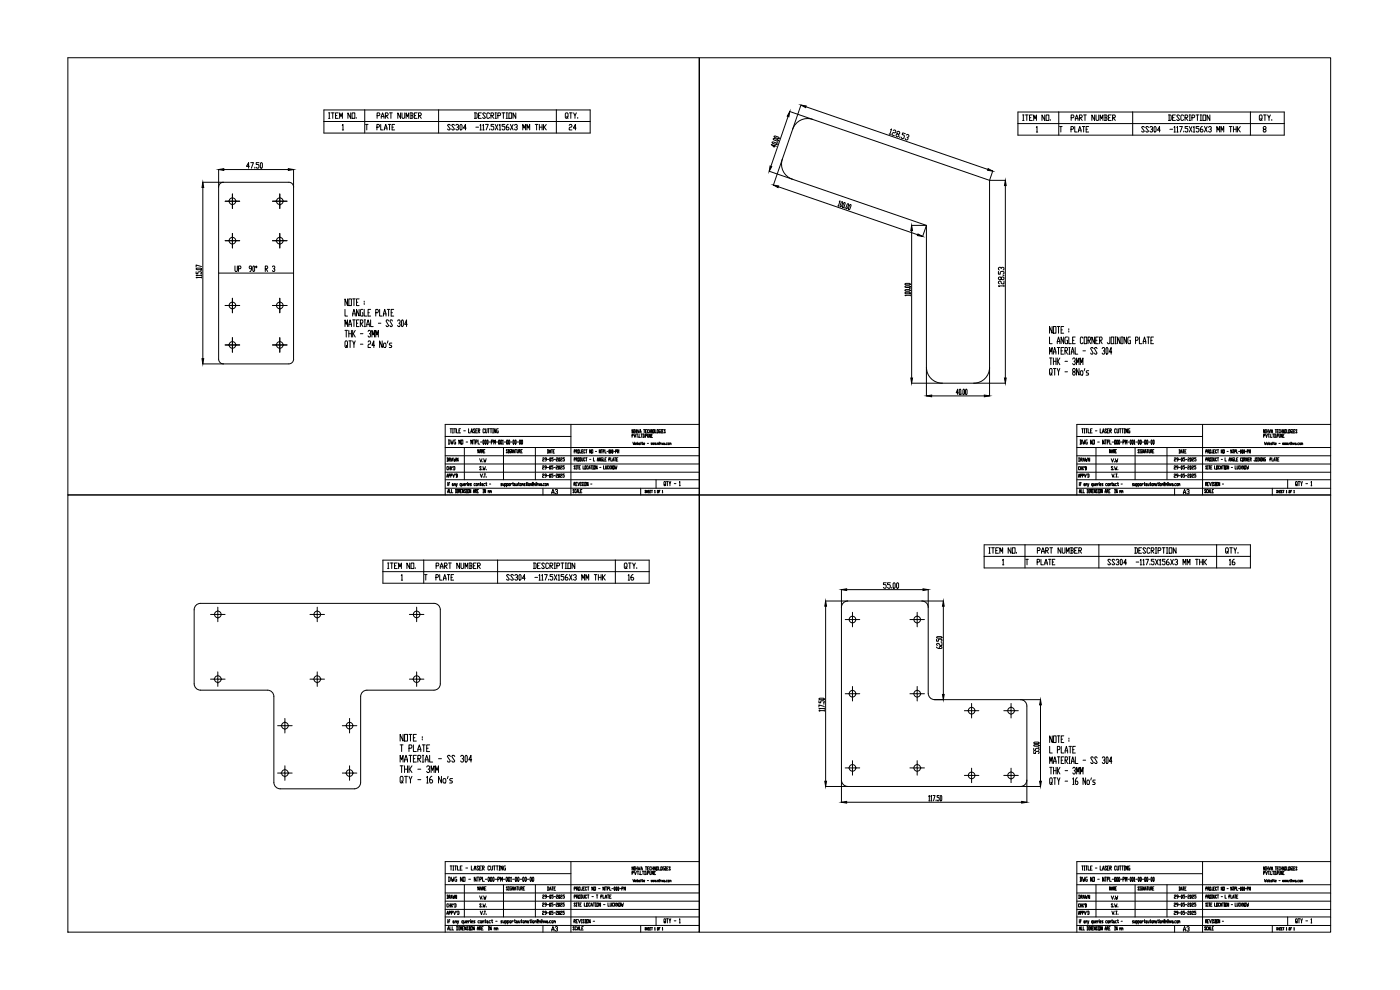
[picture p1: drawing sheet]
<svg xmlns="http://www.w3.org/2000/svg" width="420mm" height="297mm" viewBox="0 0 420 297" stroke-linecap="round" stroke-linejoin="round" font-family="sans-serif">
<defs><g id="words">
<g font-size="4.9">
<text x="169.7" y="40.2">24</text>
<text x="371.5" y="170.7" transform="rotate(-90 371.5 170.7)">16</text>
<text x="187.3" y="175.3">16</text>
</g>
<g font-size="4.4">
<text x="164.4" y="149.6">A3</text>
<text x="353.8" y="149.6">A3</text>
</g>
<g font-size="4">
<text x="164.4" y="280.5">A3</text>
<text x="353.8" y="280.5">A3</text>
</g>
<g font-size="3.5">
<text x="142.9" y="139.7">V.W</text>
<text x="332.3" y="139.7">V.W</text>
</g>
</g></defs>
<!-- layer: 0 -->
<g fill="none" stroke="#000" stroke-width=".3">
<path d="M20.4 17.3h189.4v131.2h-189.4zM97.2 33h79.9v6.9h-79.9zM97.2 36.5h79.9M98.6 33.9h.4M98.6 35.5h.4M98.8 33.9v1.6M99.4 33.9h.9M99.9 33.9v1.6M100.7 34.7h.4M101.5 33.9h-.8v1.6h.8M101.9 35.5v-1.6l.4 1.1 .5-1.1v1.6M102.7 37.6l.2-.3v1.7"/>
<path d="M102.7 39h.4M105.2 33.9v1.6l-.8-1.6v1.6M105.7 33.9h.8v1.6h-.8zM106.9 35.2v.3M109.5 33v6.9M109.7 37.3h.8M110.1 37.3v1.7M113.1 38.2h.6l.2-.3-.2-.6h-.6v1.7M113.2 34.7h.6l.2-.3-.2-.5h-.6v1.6M114.3 37.3v1.7h.7M114.4 35.5l.4-1.6 .4 1.6M114.4 35h.8"/>
<path d="M115.4 39l.4-1.7 .3 1.7M115.4 38.4h.7M115.7 34.7h.6l.2-.3-.2-.5h-.6v1.6M115.9 34.7l.6 .8M116.5 37.3h.8M116.9 33.9h.8M116.9 37.3v1.7M117.3 33.9v1.6M117.7 38.2h.4M118.4 37.3h-.7v1.7h.7M120.2 33.9v1.6l-.8-1.6v1.6M120.6 33.9v1.3l.2 .3h.4l.3-.3v-1.3"/>
<path d="M121.9 35.5v-1.6l.4 1.1 .4-1.1v1.6M123.1 33.9h.6l.2 .2-.2 .6M123.3 34.7h.4l.2 .5-.2 .3h-.6M123.3 33.9v1.6M124.4 34.7h.4M125.2 33.9h-.8v1.6h.8M125.6 34.7h.6l.2-.3-.2-.5h-.6v1.6M125.8 34.7l.6 .8M131.6 33v6.9M135.1 37.6l-.2-.3h-.4l-.2 .3 .8 1.1-.2 .3h-.4l-.2-.3M136.4 37.6l-.2-.3h-.4l-.2 .3 .8 1.1-.2 .3h-.4l-.2-.3M136.8 37.6l.2-.3h.4l.2 .3v.3l-.4 .3"/>
<path d="M137.4 38.2l.2 .2-.2 .6h-.4l-.2-.3M138.2 37.3l.5 .3v1.1l-.2 .3-.5-.3v-1.1zM139.9 38.4h-.8l.6-1.1v1.7M142.4 33.9h.6l.2 .2v1.1l-.2 .3h-.6M142.6 33.9v1.6M142.8 38.2h.8M143.6 34.7h.4M144 37.6l.3-.3v1.7M144 39h.5M144.4 33.9h-.8v1.6h.8M144.9 37.6l.2-.3v1.7M144.9 39h.4"/>
<path d="M145.7 34.1l-.2-.2h-.4l-.2 .2 .8 1.1-.2 .3h-.4l-.2-.3M145.7 37.3h.8l-.6 1.7M146.9 34.1l-.2-.2h-.4l-.2 .2v1.1l.2 .3h.4l.2-.3M147 38.7v.3M147.3 34.7h.7l.2-.3-.2-.5h-.7v1.6M147.5 34.7l.7 .8M148.2 37.3h-.8v.6h.6l.2 .8-.2 .3h-.4l-.2-.3M148.6 33.9h.4M148.6 35.5h.4M148.6 37.3l.8 1.7M148.8 33.9v1.6M149.4 34.7h.6l.2-.3-.2-.5h-.6v1.6"/>
<path d="M149.4 37.3l-.8 1.7M149.9 37.6l.2-.3v1.7M149.9 39h.4M150.7 33.9h.8M151.1 33.9v1.6M151.5 37.3h-.8v.6h.6l.2 .8-.2 .3h-.4l-.2-.3M151.9 33.9h.4M151.9 35.5h.4M152.1 33.9v1.6M152.5 37.3l-.6 .6v.8l.2 .3h.4l.3-.6-.3-.2h-.6M152.7 33.9h.9v1.6h-.9zM153.2 37.3l.8 1.7"/>
<path d="M154 37.3l-.8 1.7M154.4 37.6l.2-.3h.4l.2 .3v.3l-.4 .3M154.8 33.9v1.6l-.8-1.6v1.6M155 38.2l.2 .2-.2 .6h-.4l-.2-.3M156.9 39v-1.7l.4 1.1 .4-1.1v1.7M158.1 39v-1.7l.5 1.1 .4-1.1v1.7M160.6 37.3h.9M161 37.3v1.7M161.9 37.3v1.7M161.9 38.2h.8M162.7 37.3v1.7M163.1 37.3v1.7"/>
<path d="M163.3 38.2l.6 .8M163.9 37.3l-.8 .9M167 33v6.9M170.1 35l.2 .2-.4 .3-.2-.3v-1.1l.2-.2h.4l.2 .2v.9l-.2 .2 .2 .3M170.9 33.9h.8M171.3 33.9v1.6M172.1 33.9l.5 .8v.8M173 33.9l-.4 .8M243.9 35.8l53.1 18.3v56.1a4.7 4.7 0 0 1-4.8 4.8h-9.4a4.8 4.8 0 0 1-4.8-4.8v-42.6l-40.3-13.9a4.7 4.7 0 0 1-2.9-6M243.9 35.8a4.7 4.7 0 0 0-6 3l-3.1 8.9M305.5 33.6h79.9v7h-79.9zM305.5 37.1h79.9"/>
<path d="M306.9 34.5h.4M306.9 36.1h.4M307.1 34.5v1.6M307.7 34.5h.9M308.2 34.5v1.6M309 35.3h.4M309.8 34.5h-.8v1.6h.8M310.2 36.1v-1.6l.4 1.1 .5-1.1v1.6M311 38.2l.2-.2v1.6M311 39.6h.4M313.5 34.5v1.6l-.8-1.6v1.6M314 34.5h.8v1.6h-.8z"/>
<path d="M315.2 35.9v.2M317.8 33.6v7M318 38h.8M318.4 38v1.6M321.4 38.8h.6l.2-.3-.2-.5h-.6v1.6M321.5 35.3h.6l.2-.3-.2-.5h-.6v1.6M322.5 38v1.6h.8M322.7 36.1l.4-1.6 .4 1.6M322.7 35.6h.8M323.7 39.6l.4-1.6 .3 1.6M323.7 39.1h.7M324 35.3h.6l.2-.3-.2-.5h-.6v1.6"/>
<path d="M324.2 35.3l.6 .8M324.8 38h.8M325.2 34.5h.8M325.2 38v1.6M325.6 34.5v1.6M326 38.8h.3M326.7 38h-.7v1.6h.7M328.5 34.5v1.6l-.8-1.6v1.6M328.9 34.5v1.4l.2 .2h.5l.2-.2v-1.4M330.2 36.1v-1.6l.4 1.1 .4-1.1v1.6M331.4 34.5h.6l.2 .3-.2 .5M331.6 35.3h.4l.2 .6-.2 .2h-.6"/>
<path d="M331.6 34.5v1.6M332.7 35.3h.4M333.5 34.5h-.8v1.6h.8M333.9 35.3h.6l.2-.3-.2-.5h-.6v1.6M334.1 35.3l.6 .8M339.9 33.6v7M343.4 38.2l-.2-.2h-.4l-.2 .2 .8 1.1-.2 .3h-.4l-.2-.3M344.7 38.2l-.2-.2h-.4l-.3 .2 .9 1.1-.2 .3h-.4l-.3-.3M345.1 38.2l.2-.2h.4l.2 .2v.3l-.4 .3M345.7 38.8l.2 .3-.2 .5h-.4l-.2-.3M346.5 38l.5 .2v1.1l-.3 .3-.4-.3v-1.1zM348.2 39.1h-.8l.6-1.1v1.6"/>
<path d="M350.7 34.5h.6l.2 .3v1.1l-.2 .2h-.6M350.9 34.5v1.6M351.1 38.8h.8M351.9 35.3h.4M352.3 38.2l.3-.2v1.6M352.3 39.6h.5M352.7 34.5h-.8v1.6h.8M353.2 38.2l.2-.2v1.6M353.2 39.6h.4M354 34.8l-.2-.3h-.4l-.2 .3 .8 1.1-.2 .2h-.4l-.2-.2M354 38h.8l-.6 1.6M355.2 34.8l-.2-.3h-.4l-.2 .3v1.1l.2 .2h.4l.2-.2"/>
<path d="M355.2 39.3v.3M355.6 35.3h.7l.2-.3-.2-.5h-.7v1.6M355.8 35.3l.7 .8M356.5 38h-.8v.5h.6l.2 .3v.5l-.2 .3h-.4l-.2-.3M356.9 34.5h.4M356.9 36.1h.4M356.9 38l.8 1.6M357.1 34.5v1.6M357.7 35.3h.6l.2-.3-.2-.5h-.6v1.6M357.7 38l-.8 1.6M358.1 38.2l.3-.2v1.6M358.1 39.6h.5"/>
<path d="M359 34.5h.8M359.4 34.5v1.6M359.8 38h-.8v.5h.6l.2 .3-.2 .8h-.4l-.2-.3M360.2 34.5h.4M360.2 36.1h.4M360.4 34.5v1.6M360.8 38l-.6 .5v.8l.2 .3h.4l.2-.3-.2-.5h-.6M361 34.5h.9v1.6h-.9zM361.5 38l.8 1.6M362.3 38l-.8 1.6M362.7 38.2l.2-.2h.4l.2 .5-.4 .3M363.1 34.5v1.6l-.8-1.6v1.6"/>
<path d="M363.3 38.8l.2 .3-.2 .5h-.4l-.2-.3M365.2 39.6v-1.6l.4 1.1 .4-1.1v1.6M366.4 39.6v-1.6l.4 1.1 .5-1.1v1.6M368.9 38h.8M369.3 38v1.6M370.2 38v1.6M370.2 38.8h.8M371 38v1.6M371.4 38v1.6M371.6 38.8l.6 .8M372.2 38l-.8 .8M375.3 33.6v7"/>
<path d="M378.4 35.6l.2 .3-.4 .2-.3-.2v-1.1l.3-.3h.4l.2 .3-.2 1.1 .2 .2M379.2 34.5h.8M379.3 38.8l-.2-.3 .2-.5h.4l.2 .2-.2 .6h-.4l-.2 .3 .2 .5h.4l.2-.3-.2-.5M379.6 34.5v1.6M380.4 34.5l.4 .8v.8M381.3 34.5l-.5 .8M381.7 35.9v.2M65.9 55.3l1.1-.6h19.7a1.41 1.41 0 0 1 1.4 1.4v51.7a1.42 1.42 0 0 1-1.4 1.4h-19.7a1.42 1.42 0 0 1-1.4-1.4v-51.7zM69.8 59.2v1.2h-1.2M69.8 59.2v1.2h1.1M69.8 58.2v1M84 59.2v1.2h-1.2"/>
<path d="M84 59.2v1.2h1.1M84 58.2v1M67.6 60.4h1M67.6 72.2h1M68.6 72.2h1.2v1.2M68.6 60.4h1.2v1.2M69.8 71v1.2h-1.2M69.8 71v1.2h1.1M69.8 61.6v1M69.8 70v1M69.8 73.4v1M70.5 79.8l.2 1.7h.4l.1-.3v-1.4"/>
<path d="M70.9 72.2h-1.1v1.2M70.9 60.4h-1.1v1.2M70.9 60.4h1M70.9 72.2h1M76 79.8l.4 .3-.2 1.4-.3-.3zM76.9 79.8l.2 .3-.2 .3-.1-.3zM81.8 60.4h1M81.8 72.2h1M82.8 60.4h1.2v1.2M82.8 72.2h1.2v1.2M84 71v1.2h-1.2M84 71v1.2h1.1"/>
<path d="M84 61.6v1M84 70v1M84 73.4v1M85.1 60.4h-1.1v1.2M85.1 72.2h-1.1v1.2M85.1 60.4h1M85.1 72.2h1M65.6 81.9h22.5M67.6 91.7h1M68.6 91.7h1.2v1.1M69.8 90.5v1.2h-1.2M69.8 90.5v1.2h1.1"/>
<path d="M69.8 89.5v1M69.8 92.8v1M70.9 91.7h-1.1v1.1M70.9 91.7h1M71.6 80.6h.5l.2-.2-.2-.6h-.5v1.7M75.5 80.6h-.5l-.2-.2 .2-.6h.3l.2 .3v.8l-.5 .6M79.6 80.6h.6l.1-.2-.1-.6h-.6v1.7M79.8 80.6l.5 .9M81.8 80.1l.1-.3h.4l.2 .3v.3l-.4 .2M82.3 80.6l.2 .3-.2 .6h-.4l-.1-.3M84 89.5v2.2h-2.2M86.1 91.7h-2.1v2.1"/>
<path d="M103.5 92.8v2h.8M103.5 98v-2l.4 1.3 .4-1.3v2M103.5 99.1h.8M103.9 99.1v2M104.3 89.7v2l-.8-2v2M104.7 89.7h.8v2h-.8zM104.7 98l.4-2 .4 2M104.7 97.3h.8M104.7 99.1v2M105.5 99.1v2M105.8 94.8l.4-2 .4 2M105.8 89.7h.8"/>
<path d="M105.8 94.2h.8M105.8 96h.8M105.8 99.1v2M106.2 89.7v2M106.2 96v2M106.6 99.1l-.6 1h-.2M107 90.7h.4M107 97h.4M107.8 89.7h-.8v2h.8M107.8 92.8v2l-.8-2v2M107.8 96h-.8v2h.8M108.1 97h.6l.2-.4-.2-.6h-.6v2"/>
<path d="M108.3 97l.6 1M108.9 92.8h-.6l-.2 .4v1.3l.2 .3h.6v-1h-.2M109.3 92.8v2h.8M109.3 90.4v.3M109.3 91v.4M109.3 96h.4M109.3 98h.4M109.5 96v2M110.1 98l.4-2 .3 2M110.1 97.3h.7M110.5 99.5l.2-.4h.3l.2 .7-.4 .3M110.5 93.8h.3"/>
<path d="M111.2 92.8h-.7v2h.7M111.2 96v2h.8M112.8 93.8h.6l.1-.3-.1-.7h-.6v2M113.5 97h.8M113.9 92.8v2h.8M115.1 94.8l.4-2 .4 2M115.1 94.2h.8M116.2 92.8h.8M116.6 96.3l-.2-.3h-.4l-.1 .3 .7 1.3-.2 .4h-.4l-.1-.4M116.6 92.8v2M117.4 93.8h.4M117.8 96.3l-.2-.3h-.4l-.2 .3 .8 1.3-.2 .4h-.4l-.2-.4"/>
<path d="M118.2 92.8h-.8v2h.8M119.3 96.3l.2-.3h.4l.2 .6-.4 .4M119.9 97l.2 .3-.2 .7h-.4l-.2-.4M120.7 96l.3 .3v1.3l-.1 .4-.4-.4v-1.3zM122.2 97.3h-.8l.6-1.3v2M315.8 98v2l-.8-2v2M316.1 98h.8v2h-.8zM317.3 98h.8M317.7 98v2M318.4 99h.4M319.2 98h-.8v2h.8M320.8 98.6v.4"/>
<path d="M320.8 99.3v.3M67.6 103.5h1M68.6 103.5h1.2v1.2M69.8 102.3v1.2h-1.2M69.8 102.3v1.2h1.1M69.8 101.3v1M69.8 104.7v1M70.9 103.5h-1.1v1.2M70.9 103.5h1M84 101.3v2.2h-2.2M86.1 103.5h-2.1v2.2M103.9 103.6l.2 .3-.4 .4-.2-.4v-1.3l.2-.3h.4l.2 .3-.2 1.3 .2 .4"/>
<path d="M104.7 100.1h.8M104.7 102.3h.8M105.1 102.3v2M105.8 102.3l.4 1v1M106 100.1l.6 1M106.6 102.3l-.4 1M108.1 100.1h.8M108.1 103.3h.8M110.5 102.6l.2-.3h.3l.2 .3-.2 .7h-.3l-.2 .3v.7h.7M111 100.1l.2 .4-.2 .6h-.3l-.2-.3M111.6 101.1v-2l.4 1.4 .4-1.4v2M112.4 103.6h-.8l.6-1.3v2"/>
<path d="M112.8 101.1v-2l.4 1.4 .3-1.4v2M114.7 102.3v2l-.8-2v2M115.3 102.9h.4l.2 .4-.2 1h-.4l-.2-.4zM116.4 102.3l-.2 .6M117.6 102.9h-.6l-.2 .4 .8 .6-.2 .4h-.6M315 101.1v2h.8M315 106.3v-2l.4 1.3 .4-1.3v2M315 107.4h.8M315.4 111.9l.2 .3-.4 .4-.2-.4v-1.3l.2-.3h.4l.2 .3-.2 1.3 .2 .4M315.4 107.4v2M316.1 106.3l.4-2 .4 2M316.1 107.4v2"/>
<path d="M316.1 105.6h.8M316.1 108.4h.8M316.1 110.6h.8M316.5 110.6v2M316.9 107.4v2M317.3 103.1l.4-2 .4 2M317.3 110.6l.4 1v1M317.3 102.5h.8M317.3 104.3h.8M317.3 107.4v2M317.5 108.4l.6 1M317.7 104.3v2"/>
<path d="M318.1 107.4l-.6 1h-.2M318.1 110.6l-.4 1M318.4 105.3h.4M319.2 101.1v2l-.8-2v2M319.2 104.3h-.8v2h.8M319.6 105.3h.6l.2-.4-.2-.6h-.6v2M319.6 108.4h.8M319.6 111.6h.8M319.8 105.3l.6 1M320.4 101.1h-.6l-.2 .3v1.4l.2 .3h.6v-1h-.2M320.8 101.1v2h.7M320.8 104.3h.3"/>
<path d="M320.8 106.3h.3M320.9 104.3v2M321.5 106.3l.4-2 .4 2M321.5 105.6h.8M321.9 107.7l.2-.3h.4l.2 .7-.4 .3M321.9 102.1h.4M322.1 111.6l-.2-.7 .2-.3h.4l.2 .6-.8 .7 .2 .7h.4l.2-.4-.2-.6M322.5 108.4l.2 .4-.2 .6h-.4l-.2-.3M322.7 101.1h-.8v2h.8M322.7 104.3v2h.8M323.1 109.4v-2l.4 1.4 .3-1.4v2M323.8 110.6v2l-.7-2v2"/>
<path d="M324.2 109.4v-2l.4 1.4 .4-1.4v2M324.4 111.2h.4l.2 .4-.2 1h-.4l-.2-.4zM325 101.4l-.2-.3h-.4l-.2 .3v1.4l.2 .3h.4l.2-.3M325 105.3h.8M325.4 101.1h.8v2h-.8zM325.6 110.6l-.2 .6M326.5 102.1h.6l.2-.3-.2-.7h-.6v2M326.7 111.2h-.5l-.2 .4 .7 .6-.2 .4h-.5M326.7 102.1l.6 1M328.1 104.6l-.2-.3h-.4l-.2 .3 .8 1.3-.2 .4h-.4l-.2-.4M328.5 101.1v2l-.8-2v2M328.8 102.1h.4"/>
<path d="M329.2 104.6l-.2-.3h-.3l-.2 .3 .7 1.3-.2 .4h-.3l-.2-.4M329.6 101.1h-.8v2h.8M330 102.1h.6l.2-.3-.2-.7h-.6v2M330.2 102.1l.6 1M330.8 104.6l.2-.3h.4l.1 .3-.1 .7h-.2M331.4 105.3l.1 .3-.1 .7h-.4l-.2-.4M332.1 104.3l.4 .3v1.3l-.2 .4-.4-.4v-1.3zM333.1 101.1v1.7l-.2 .3h-.4l-.2-.3M333.5 101.1h.7v2h-.7zM333.7 105.6h-.8l.6-1.3v2M334.6 103.1h.4M334.6 101.1h.4"/>
<path d="M334.8 101.1v2M336.2 101.1v2l-.8-2v2M336.5 103.1h.4M336.5 101.1h.4M336.7 101.1v2M338.1 101.1v2l-.8-2v2M339.2 101.1h-.5l-.2 .3v1.4l.2 .3h.5v-1h-.1M340.8 102.1h.6l.2-.3-.2-.7h-.6v2M341.9 101.1v2h.8M343.1 103.1l.4-2 .4 2M343.1 102.5h.8M344.3 101.1h.7"/>
<path d="M344.6 101.1v2M345.4 102.1h.4M346.2 101.1h-.8v2h.8M133.6 134.3h76.2M133.6 139.2h76.2M133.6 136.7h76.2M133.6 131h37.7M134.2 137.4l.4 .2v.6l-.4 .2M134.3 137.4v1M134.6 132l.5 .2v.8l-.5 .3M134.7 140v1M134.7 132v1.3"/>
<path d="M134.8 137.9h.4v-.5h-.4v1M134.9 137.9l.4 .5M135.1 140v1M135.1 128.6h.5M135.3 140v1M135.3 132l.2 1.3 .2-.7 .1 .7 .2-1.3M135.3 128.6v1.3M135.5 138.4l.2-1 .2 1M135.5 138.1h.4M135.7 140l-.4 .5M135.8 128.6h.2M135.8 129.9h.2"/>
<path d="M135.9 128.6v1.3M135.9 140l-.1 .3M136.1 140l.4 .2v.6l-.4 .2M136.2 137.4l.2 1 .1-.5 .1 .5 .2-1M136.2 140v1M136.3 128.6h.5M136.5 128.6v1.3M136.7 132l-.4 .2 .1 1.1h.3l-.1-.7M137 128.6v1.3h.5M137.5 137.4v1l-.5-1v1M137.7 129.3h.3M138.2 132v1.3l-.5-1.3v1.3"/>
<path d="M138.2 128.6h-.5v1.3h.5M138.4 132h.5v1.3h-.5zM139.2 129.3h.5M139.4 134.3v9.6M139.9 132.6h.5M140.6 128.6v1.3h.5M141.3 129.9l.3-1.3 .2 1.3M141.3 129.5h.5M141.8 132v1.3l-.5-1.3v1.3M142 132h.5M142.3 132v1.3M142.6 128.8l-.4-.2-.1 .2 .5 .9-.2 .2-.3-.2"/>
<path d="M142.8 132.6h.3v-.6h-.3v1.3M142.8 129.3h.2M143.3 128.6h-.5v1.3h.5M143.5 132v1.3h.5M143.5 129.3l.5-.2-.1-.5h-.4v1.3M143.6 129.3l.4 .6M143.8 134.9v1l-.4-1v1M144 135.9l.2-1 .2 1M144 135.5h.4M144.2 132.6h.5M144.6 135.9v-1l.2 .6 .2-.6v1M144.9 140l.3 1 .1-.5 .1 .5 .3-1"/>
<path d="M145.1 132l.2 .2-.1 1.1-.3-.3zM145.1 135.4h.2M145.4 128.8l-.1-.2-.3 .2v.9l.1 .2 .3-.2M145.5 134.9h-.4v1M145.6 132l.3 .2-.1 1.1-.3-.3zM145.7 128.6l.1 1.3 .4-.2v-1.1M146.2 132l.3 .2-.1 1.1-.3-.3zM146.4 128.6h.5M146.6 128.6v1.3M146.7 132.6h.5M147.1 128.6h.5M147.4 128.6v1.3"/>
<path d="M147.5 132.6h.3v-.6h-.3v1.3M147.8 128.6h.3M147.8 129.9h.3M148 128.6v1.3M148.2 133.3v-1.3l.2 .8 .3-.8v1.3M148.8 128.6v1.3l-.5-1.3v1.3M148.9 132.6h.5M149.5 128.6l-.4 .2 .1 1.1h.3l-.1-.6M149.7 132l.3 .2-.1 1.1-.3-.3zM150.3 132l.3 .2-.1 1.1-.3-.3zM150.8 132.2l.1-.2v1.3M150.8 133.3h.3"/>
<path d="M151.1 134.3v9.6M151.3 132.6h.5M152.1 132l.3 .2-.1 1.1-.3-.3zM152.3 135.1l-.3-.2 .3 .8-.1 .2-.3-.2M152.5 134.9h.2M152.5 135.9h.2M152.6 134.9v1M152.7 132l.3 .2-.1 1.1-.3-.3zM153.2 132.6h.5M153.3 134.9l-.4 .2 .1 .8h.3l-.1-.5M153.9 134.9v1l-.4-1v1M154 135.9l.2-1 .2 1"/>
<path d="M154 135.5h.4M154.1 132l.2 .2-.1 1.1-.2-.3zM154.6 134.9h.4M154.7 132l.2 .2-.1 1.1-.2-.3zM154.8 134.9v1M155.2 132.6h.4M155.2 134.9l.1 1 .3-.2v-.8M155.8 135.4h.3v-.5h-.3v1M155.9 135.4l.3 .5M156 132l.2 .2-.1 1.1-.2-.3zM156.4 135.4h.1M156.6 132l.2 .2-.1 1.1-.2-.3z"/>
<path d="M156.7 134.9h-.3v1h.3M160.7 134.3v9.6M162.8 139.9l.1-.2 .4 .2-.5 .5v.3h.5M162.9 137.5l.1-.2 .3 .2-.4 .5v.3h.4M164 137.8h-.3v-.5l.3 .2v.5l-.3 .3M164.3 137.8h.4M164.3 134.9l.4 .2v.7l-.4 .1M164.4 134.9v1M164.9 135.9l.2-1 .2 1M164.9 135.6h.4M165 139.7l.3 .2-.2 .8-.2-.1zM165.1 137.3l.2 .2-.1 .8-.2-.1z"/>
<path d="M165.4 134.9h.4M165.6 134.9v1M166 139.7h-.5v.4l.5 .1-.2 .5-.3-.1M166 137.3h-.4v.4l.4 .1-.1 .5-.3-.1M166 135.4h.2M166.3 137.8h.4M166.4 134.9h-.4v1h.4M166.9 139.9l.1-.2 .4 .2-.5 .5v.3h.5M166.9 137.5l.2-.2 .3 .2-.5 .5v.3h.5M167.7 139.7l.2 .2-.1 .8-.2-.1zM167.8 137.3l.2 .2-.1 .8-.3-.1zM168.2 139.9l.1-.2 .4 .2-.5 .5v.3h.5"/>
<path d="M168.2 137.5l.1-.2 .4 .2-.5 .5v.3h.5M169.4 139.7h-.5v.4l.5 .1-.2 .5-.3-.1M169.4 137.3h-.5v.4l.5 .1-.1 .5-.4-.1M171.3 127.3v21.2M172.3 135.4l.4-.1-.1-.4h-.3v1M172.3 137.8h.3v-.5h-.3v1M172.6 139.9l-.2-.2 .2 .9-.1 .1-.2-.1M172.8 139.7h.2M172.9 135.4h.3v-.5h-.3v1M172.9 137.8h.3v-.5h-.3v1M172.9 139.7v1M173 135.4l.3 .5"/>
<path d="M173 137.8l.3 .5M173.2 139.7h.4M173.4 139.7v1M173.5 134.9h.4v1h-.4zM173.5 137.3h.4v1h-.4zM174.1 137.3l.3 .2v.7l-.3 .1M174.2 137.3v1M174.2 139.7h-.4v1h.4M174.4 134.9v.9l-.1 .1-.2-.1M174.6 137.3l.1 1 .3-.1v-.9M174.6 135.4h.2M175 139.7v1h.3"/>
<path d="M175 134.9h-.4v1h.4M175.5 139.7h.4v1h-.4zM175.6 135.1l-.1-.2-.3 .2 .1 .8 .3-.1M175.6 137.5l-.1-.2-.3 .2 .1 .8 .3-.1M175.8 134.9h.4M175.8 137.3h.4M176 134.9v1M176 137.3v1M176.5 139.9l-.1-.2-.3 .2 .1 .8 .3-.1M176.9 137.8h.4M177.3 139.7h.3M177.3 134.9v1l-.4-1v1"/>
<path d="M177.5 139.7v1M177.5 134.9h.4v1h-.4zM177.8 139.7h.2M177.9 139.7v1M178.1 137.3v1h.4M178.2 139.7h.4v1h-.4zM178.7 135.4h.4M179.2 139.7v1l-.4-1v1M179.3 138.3l.1-1 .2 1M179.3 138h.3M180.2 134.9v1l-.4-1v1M180.2 137.3v1l-.4-1v1"/>
<path d="M180.4 134.9h.4M180.6 134.9v1M180.8 137.3l-.4 .2 .1 .8h.3l-.1-.5M181 135.4h.3v-.5h-.3v1M181 137.3v1h.4M181.1 139.7v1h.4M181.6 134.9v1h.4M181.6 137.8h.2M181.7 139.7l.1 1 .3-.1v-.9M182 137.3h-.4v1h.4M182.1 135.4h.4M182.7 139.9l-.1-.2-.3 .2 .1 .8 .3-.1"/>
<path d="M182.7 137.8h.3v-.5h-.3v1M182.8 134.9l.2 .2-.1 .8-.2-.1zM182.8 139.7v1M183.2 139.7l-.4 .5M183.3 134.9l.2 .2-.1 .8-.2-.1zM183.3 137.3v1h.4M183.8 134.9l.2 .2-.1 .8-.2-.1zM183.8 139.7v1l-.4-1v1M183.9 138.3l.2-1 .2 1M183.9 138h.4M184 139.7h.4v1h-.4zM184.2 135.4h.3"/>
<path d="M184.5 137.3h.3M184.6 139.7l.2 1 .1-.5 .1 .5 .2-1M184.6 137.3v1M184.7 135.4l.4-.1-.1-.4h-.3v1M185 137.8h.2M185.3 135.9v-1l.2 .7 .2-.7v1M185.4 137.3h-.4v1h.4M189.7 130.7l.4-.1-.1-.4h-.3v1M189.9 132.7l.2 .7 .1-.4 .1 .4 .2-.7M190.1 128.9v1l-.4-1v1M190.3 130.2l.2 1 .3-1M190.3 129.9h.2"/>
<path d="M190.3 128.9h.2M190.4 128.9v1M190.6 128.9v1M190.6 129.4h.4M190.7 133.2h.3v-.3l-.3 .1 .1 .4h.2M191 128.9v1M191 130.2h.4M191.2 128.9l.3 1 .3-1M191.2 130.2v1M191.2 132.7v.7M191.4 132.9l.2 .1-.1 .4-.3-.2zM191.6 131.1v.1"/>
<path d="M191.8 130.2v1h.4M192 129.9l.2-1 .2 1M192 129.6h.4M192.2 132.9l-.4 .1 .4 .3-.4 .1M192.4 132.7v.1M192.4 132.9v.5M192.4 130.2h.4M192.6 130.2v1M192.6 132.9h.3M192.8 132.7v.6h.1M193 130.2l.3 .2v.7l-.3 .1M193 130.2v1"/>
<path d="M193.1 133.2h.3v-.3l-.3 .1v.3l.3 .1M193.2 128.9h.3M193.3 128.9v1M193.5 131.1v.1M193.7 130.7l.4-.1-.1-.4h-.3v1M193.7 129.4h.2M194.1 128.9h-.4v1h.4M194.3 133h.3M194.3 130.2l.1 1 .3-.1v-.9M194.7 129l-.1-.1-.3 .1v.7l.1 .2 .3-.2M194.9 128.9v1M194.9 129.4h.4"/>
<path d="M195.3 130.2v1l-.4-1v1M195.3 128.9v1M195.4 132.9l.1 .5 .1-.5 .1 .5 .1-.5M195.5 130.7h.2M195.8 128.9v1l-.3-1v1M195.8 130.2h-.3v1h.3M195.9 132.9l.1 .5 .1-.5 .1 .5 .1-.5M196 128.9h.4v1h-.4zM196.5 132.9l.1 .5 .1-.5 .1 .5 .1-.5M196.6 128.9v1h.4M197.1 133.3v.1M197.2 128.9h.4v1h-.4z"/>
<path d="M197.3 133.2l.2-.3 .1 .5M197.3 132.9v.5M197.8 132.7v.1M197.8 132.9v.5M198 133.2l.3-.3 .1 .5M198 132.7v.7M198.2 128.9l-.4 .1 .1 .9h.3l-.1-.5M198.3 129.9h.2M198.3 128.9h.2M198.4 128.9v1M198.6 132.9l.2 .5 .2-.5M198.7 129.4h.2"/>
<path d="M199.1 128.9h-.4v1h.4M199.2 132.9l.2 .1-.1 .4-.2-.1zM199.4 133.3l.1 .1M199.7 129l-.1-.1-.3 .1 .4 .7-.1 .2-.3-.2M199.7 133.3v.1M200.3 132.9l-.4 .1 .1 .4h.3M200.6 132.9l.2 .1-.1 .4-.2-.1zM201 133l.2 .2M201 132.9v.5M201.2 133h.2v.4M209.8 127.3h-76.2v21.2M323.2 134.3h76.1"/>
<path d="M323.2 136.8h76.1M323.2 139.2h76.1M323.2 131h37.7M323.7 137.4l.5 .2v.6l-.5 .2M323.8 137.4v1M324.1 132l.5 .2v.9l-.5 .2M324.2 132v1.3M324.2 140v1M324.4 137.9l.4-.2-.1-.3h-.3v1M324.5 137.9l.3 .5M324.6 140v1M324.6 128.6h.5"/>
<path d="M324.8 140v1M324.9 132l.2 1.3 .1-.7 .1 .7 .3-1.3M324.9 128.6v1.3M325 138.4l.3-1 .2 1M325 138.1h.5M325.2 140l-.4 .5M325.4 128.6h.2M325.4 129.9h.2M325.5 128.6v1.3M325.5 140l-.1 .3M325.7 140l.4 .2v.6l-.4 .2M325.7 137.4l.2 1 .1-.5 .1 .5 .3-1"/>
<path d="M325.8 140v1M325.8 128.6h.5M326.1 128.6v1.3M326.3 132l-.5 .2 .1 1.1h.4l-.1-.7M326.6 128.6v1.3h.5M327 137.4v1l-.4-1v1M327.3 129.3h.2M327.7 132v1.3l-.4-1.3v1.3M327.8 128.6h-.5v1.3h.5M328 132h.5v1.3h-.5zM328.7 129.3h.5M328.9 134.3v9.6"/>
<path d="M329.4 132.6h.5M330.2 128.6v1.3h.5M330.9 129.9l.2-1.3 .3 1.3M330.9 129.5h.5M331.4 132v1.3l-.5-1.3v1.3M331.6 132h.5M331.8 132v1.3M332.1 128.9l-.4-.3-.1 .3 .5 .8-.1 .2-.4-.2M332.3 132.6l.5-.2-.1-.4h-.4v1.3M332.3 129.3h.3M332.8 128.6h-.5v1.3h.5M333 132v1.3h.5"/>
<path d="M333.1 129.3l.5-.2-.2-.5h-.3v1.3M333.2 129.3l.4 .6M333.4 134.9v1l-.4-1v1M333.6 135.9l.1-1 .2 1M333.6 135.6h.3M333.8 132.6h.4M334.1 135.9v-1l.2 .7 .2-.7v1M334.5 140l.2 1 .2-.5 .1 .5 .2-1M334.6 132l.2 .2-.1 1.1-.2-.2zM334.7 135.4h.2M335 128.9l-.1-.3-.4 .3v.8l.1 .2 .4-.2M335.1 134.9h-.4v1"/>
<path d="M335.2 132l.2 .2-.1 1.1-.2-.2zM335.2 128.6l.2 1.3 .3-.2v-1.1M335.8 132l.2 .2-.1 1.1-.2-.2zM336 128.6h.4M336.2 128.6v1.3M336.3 132.6h.5M336.7 128.6h.5M336.9 128.6v1.3M337 132.6h.4v-.6h-.4v1.3M337.4 128.6h.2M337.4 129.9h.2M337.5 128.6v1.3"/>
<path d="M337.7 133.3v-1.3l.3 .8 .2-.8v1.3M338.4 128.6v1.3l-.5-1.3v1.3M338.5 132.6h.4M339.1 128.6l-.5 .3 .1 1h.4l-.1-.6M339.3 132l.2 .2-.1 1.1-.2-.2zM339.9 132l.2 .2-.1 1.1-.2-.2zM340.4 132.2l.1-.2v1.3M340.4 133.3h.2M340.7 134.3v9.6M340.9 132.6h.4M341.7 132l.2 .2-.1 1.1-.2-.2zM341.9 135.1l-.3-.2 .3 .8-.1 .2-.3-.2"/>
<path d="M342.1 134.9h.2M342.1 135.9h.2M342.2 134.9v1M342.3 132l.2 .2-.1 1.1-.2-.2zM342.8 132.6h.5M342.8 134.9l-.4 .2 .1 .8h.3l-.1-.5M343.4 134.9v1l-.4-1v1M343.6 135.9l.2-1 .2 1M343.6 135.6h.4M343.6 132l.3 .2-.2 1.1-.2-.2zM344.2 134.9h.4M344.2 132l.3 .2-.2 1.1-.2-.2z"/>
<path d="M344.4 134.9v1M344.7 132.6h.5M344.8 134.9l.1 1 .2-.2v-.8M345.3 135.4h.3v-.5h-.3v1M345.4 135.4l.3 .5M345.6 132l.2 .2-.1 1.1-.3-.2zM345.9 135.4h.2M346.2 132l.2 .2-.1 1.1-.3-.2zM346.3 134.9h-.4v1h.4M350.2 134.3v9.6M352.4 139.9l.1-.2 .3 .2-.4 .5v.4h.4M352.4 137.5l.1-.2 .4 .2-.5 .5v.3h.5"/>
<path d="M353.6 137.8h-.4v-.5l.4 .2v.5l-.4 .3M353.8 137.8h.5M353.9 134.9l.3 .2v.7l-.3 .1M353.9 134.9v1M354.4 135.9l.2-1 .2 1M354.4 135.6h.4M354.6 139.7l.2 .2-.1 .9-.2-.2zM354.6 137.3l.3 .2-.2 .8-.2-.1zM355 134.9h.4M355.2 134.9v1M355.5 139.7h-.4v.4l.4 .1-.1 .6-.3-.2M355.6 137.3h-.5v.4l.5 .1-.1 .5-.4-.1"/>
<path d="M355.6 135.4h.2M355.8 137.8h.5M356 134.9h-.4v1h.4M356.5 139.9l.1-.2 .3 .2-.4 .5v.4h.4M356.5 137.5l.1-.2 .4 .2-.5 .5v.3h.5M357.3 139.7l.2 .2-.1 .9-.2-.2zM357.3 137.3l.3 .2-.2 .8-.2-.1zM357.7 139.9l.2-.2 .3 .2-.5 .5v.4h.5M357.8 137.5l.1-.2 .4 .2-.5 .5v.3h.5M358.9 139.7h-.5v.4l.5 .1-.1 .6-.4-.2M359 137.3h-.5v.4l.5 .1-.2 .5-.3-.1M360.9 127.3v21.2"/>
<path d="M361.9 135.4l.4-.1-.1-.4h-.3v1M361.9 137.8h.3v-.5h-.3v1M362.2 139.9l-.1-.2-.3 .2 .3 .9-.3-.2M362.4 139.7h.2M362.5 135.4l.3-.1v-.4h-.3v1M362.5 137.8h.3v-.5h-.3v1M362.5 139.7v1.1M362.5 135.4l.3 .5M362.5 137.8l.3 .5M362.8 139.7h.4M363 139.7v1.1M363 134.9h.4v1h-.4z"/>
<path d="M363 137.3h.4v1h-.4zM363.6 137.3l.4 .2v.7l-.4 .1M363.7 137.3v1M363.7 139.7h-.3v1.1h.3M364 134.9v.9l-.1 .1-.3-.1M364.2 137.3l.1 1 .3-.1v-.9M364.2 135.4h.2M364.5 139.7v1.1h.4M364.6 134.9h-.4v1h.4M365.1 139.7h.4v1.1h-.4zM365.2 135.1l-.1-.2-.3 .2 .1 .8 .3-.1M365.2 137.5l-.1-.2-.3 .2v.7l.1 .1 .3-.1"/>
<path d="M365.3 134.9h.4M365.3 137.3h.4M365.5 134.9v1M365.5 137.3v1M366.1 139.9l-.1-.2-.3 .2 .1 .9 .3-.2M366.5 137.8h.4M366.8 139.7h.4M366.9 134.9v1l-.4-1v1M367 139.7v1.1M367.1 134.9h.4v1h-.4zM367.4 139.7h.2M367.5 139.7v1.1"/>
<path d="M367.7 137.3v1h.3M367.8 139.7h.4v1.1h-.4zM368.2 135.4h.4M368.7 139.7v1.1l-.3-1.1v1.1M368.8 138.3l.2-1 .2 1M368.8 138h.4M369.8 134.9v1l-.4-1v1M369.8 137.3v1l-.4-1v1M370 134.9h.3M370.2 134.9v1M370.3 137.3l-.3 .2 .1 .8h.2v-.5M370.5 135.4l.4-.1-.1-.4h-.3v1"/>
<path d="M370.5 137.3v1h.4M370.7 139.7v1.1h.4M371.1 134.9v1h.4M371.1 137.8h.2M371.2 139.7l.1 1.1 .3-.2v-.9M371.5 137.3h-.4v1h.4M371.7 135.4h.4M372.2 139.9l-.1-.2-.3 .2 .1 .9 .3-.2M372.4 134.9l.2 .2-.1 .8-.2-.1zM372.4 139.7v1.1M372.7 137.5l-.1-.2-.3 .2v.7l.1 .1 .3-.1M372.8 139.7l-.4 .5"/>
<path d="M372.9 134.9l.1 .2v.8l-.2-.1zM372.9 137.3h.3v1h-.3zM373.3 134.9l.2 .2-.1 .8-.2-.1zM373.4 139.7v1.1l-.4-1.1v1.1M373.4 137.8h.3v-.5h-.3v1M373.5 137.8l.3 .5M373.6 139.7h.3v1.1h-.3zM373.7 135.4h.4M374.1 139.7l.2 1.1 .1-.6 .1 .6 .2-1.1M374.3 135.4l.4-.1-.1-.4h-.3v1M374.4 137.3v1l-.4-1v1M374.6 137.8h.2"/>
<path d="M374.9 135.9v-1l.2 .7 .2-.7v1M375 137.3h-.4v1h.4M375.2 137.8h.3v-.5h-.3v1M375.3 137.8l.2 .5M376.7 137.3v.9l-.1 .1-.3-.1M376.9 137.3h.4v1h-.4zM377.5 138.3h.2M377.5 137.3h.2M377.6 137.3v1M378.2 137.3v1l-.3-1v1M378.4 138.3h.2M378.4 137.3h.2"/>
<path d="M378.5 137.3v1M379.2 137.3v1l-.4-1v1M379.2 130.7h.3v-.5h-.3v1M379.5 132.7l.2 .7 .1-.4 .1 .4 .2-.7M379.6 128.9v1l-.4-1v1M379.8 137.3l-.4 .2 .1 .8h.3l-.1-.5M379.8 130.2l.3 1 .3-1M379.8 129.9h.2M379.8 128.9h.2M379.9 128.9v1M380.2 128.9v1M380.2 129.4h.4"/>
<path d="M380.2 133.2h.3v-.3l-.3 .1 .3 .4M380.6 128.9v1M380.6 130.2h.4M380.8 128.9l.3 1 .3-1M380.8 130.2v1M380.8 132.7v.7M381 132.9l.2 .1-.1 .4-.3-.2zM381.1 137.8l.4-.1-.1-.4h-.3v1M381.2 131.1v.1M381.4 130.2v1h.3M381.5 129.9l.2-1 .2 1M381.5 129.6h.4"/>
<path d="M381.7 137.3v1h.4M381.7 132.9h-.2v.3l.2 .1-.3 .1M381.9 130.2h.4M381.9 132.7v.1M381.9 132.9v.5M382.1 132.9h.4M382.1 130.2v1M382.3 138.3l.2-1 .2 1M382.3 138h.4M382.3 132.7v.6h.2M382.5 130.2l.4 .2v.7l-.4 .1M382.6 130.2v1"/>
<path d="M382.7 133.2h.3v-.3l-.3 .1 .3 .4M382.7 128.9h.4M382.9 137.3h.4M382.9 128.9v1M383.1 137.3v1M383.1 131.1v.1M383.3 130.7h.3v-.5h-.3v1M383.3 129.4h.2M383.4 137.8h.2M383.7 128.9h-.4v1h.4M383.8 133h.4M383.8 137.3h-.4v1h.4"/>
<path d="M383.9 130.2l.1 1 .2-.1v-.9M384.2 129.1v-.2l-.3 .2v.6l.1 .2 .2-.2M384.4 128.9v1M384.4 129.4h.4M384.8 130.2v1l-.4-1v1M384.8 128.9v1M384.9 132.9l.1 .5 .1-.5 .1 .5 .1-.5M385 130.7h.2M385.4 128.9v1l-.4-1v1M385.4 130.2h-.4v1h.4M385.5 132.9l.1 .5 .1-.5 .1 .5 .1-.5M385.6 128.9h.4v1h-.4z"/>
<path d="M386.1 132.9l.1 .5 .1-.5 .1 .5v-.5M386.2 128.9v1h.4M386.6 133.3v.1M386.7 128.9h.4v1h-.4zM386.8 133.2l.3-.3 .1 .5M386.8 132.9v.5M387.4 132.7v.1M387.4 132.9v.5M387.6 133.2l.3-.3v.5M387.6 132.7v.7M387.7 128.9l-.4 .2 .1 .8h.3l-.1-.5M387.9 129.9h.2"/>
<path d="M387.9 128.9h.2M388 128.9v1M388.1 132.9l.2 .5 .2-.5M388.3 129.4h.2M388.7 128.9h-.4v1h.4M388.8 132.9l.2 .1-.1 .4-.2-.1zM389 133.3l.1 .1M389.3 129.1l-.3-.2 .3 .8-.1 .2-.3-.2M389.3 133.3v.1M389.8 132.9l-.3 .1v.4h.3M390.1 132.9l.3 .1-.1 .4-.3-.1zM390.6 133l.1-.1 .1 .3"/>
<path d="M390.6 132.9v.5M390.8 133h.2v.4M399.3 127.3h-76.1v21.2M20.4 148.5h189.4v131.2h-189.4zM133.6 146.5h76.2M133.6 141.7h76.2M133.6 143.9h76.2M134.1 143.2l.2-1 .2 1M134.1 142.9h.4M134.4 147.9l.2-1 .2 1M134.4 144.7v.2M134.4 145.1v.6"/>
<path d="M134.4 147.5h.4M134.5 140.2l-.1-.2-.3 .2 .1 .8 .3-.2M134.6 145.2h.2M134.7 142.7l.4-.2-.1-.3h-.3v1M134.7 140.5h.4M134.9 146.9v1h.4M134.9 144.9l-.1-.2-.1 .2v.8M135.3 142.7h.3v-.5h-.3v1M135.4 140.5l.3 .5M135.5 146.9v1h.4M135.8 145.1l.2 .1-.1 .5-.2-.1zM135.8 142.2l.3 1 .3-1"/>
<path d="M136 145.6l.1 .1M136.3 145.4l.3-.3 .1 .6M136.3 145.1v.6M136.7 146.9l.4 .1v.7l-.4 .2M136.7 142.2l-.1 .3M136.8 146.9v1M136.9 145.1l.2 .6M136.9 142.2l.4 .2v.6l-.4 .2M137 142.2v1M137.3 145.1l-.4 1M137.3 147.9h.1M137.3 146.9h.1"/>
<path d="M137.3 146.9v1M137.6 147.9v-1l.2 .6 .2-.6v1M138.2 147.4h.2M138.4 145.2l-.1-.1-.3 .1 .1 .5h.3M138.4 145.1v1M138.6 146.9h-.4v1h.4M138.6 145.1l.1 .6 .3-.3M139 145.1v.6M139.2 146.9v1l-.4-1v1M139.2 145.4h.3v-.3l-.3 .1 .1 .5h.2M139.8 147l-.3-.1 .3 .8-.1 .2-.3-.2M139.8 145.1v.6"/>
<path d="M140 147.9h.1M140 146.9h.1M140 146.9v1M140.1 145.2l-.1-.1-.2 .3M140.3 146.9h.4v1h-.4zM140.3 144.7v.2M140.3 145.1v.6M140.5 145.4h.3v-.3l-.3 .1 .1 .5h.2M141.3 146.9v1l-.4-1v1M141.5 145.1h-.3l-.1 .1 .4 .4-.4 .1M142.1 147.9l.2-1 .1 1M142.1 147.5h.3"/>
<path d="M142.6 147.4l.4-.2-.1-.3h-.3v1M142.6 145.1l-.3 .1 .1 .5h.2M142.7 147.4l.3 .5M142.9 145.1l.3 .1-.1 .5-.3-.1zM143.2 147.4h.2M143.4 145.4l.3-.3 .1 .6M143.4 145.1v.6M143.6 146.9h-.4v1h.4M144 145.1h.4M144.1 142.2l.4 1 .3-1M144.2 144.7l.1 1 .1-.1M144.4 140.2l-.1-.2-.4 .2 .5 .6-.1 .2-.4-.2"/>
<path d="M144.7 145.1l.2 .1-.1 .5-.2-.1zM144.7 140.8v.2M144.9 145.6l.1 .1M145 147.9h.1M145 146.9h.1M145.1 143v.2M145.1 146.9v1M145.3 142.2h.4M145.5 142.2v1M145.5 145.1l-.4 .1 .1 .5h.3M145.7 146.9v1l-.4-1v1M145.7 145.1h.4"/>
<path d="M145.9 144.7l.1 1 .1-.1M145.9 140.8v.2M146 143v.2M146.5 147.4l.1-.2 .1 .3M146.5 147.2v.7M146.7 147.4l.1-.2 .1 .7M146.9 145.2h.4M147.1 147.4l.1-.2 .1 .3M147.1 147.2v.7M147.3 147.4l.1-.2 .1 .7M150.7 145.1h-.3l-.1 .1 .4 .4-.4 .1M150.9 145.1l.1 .6 .3-.3"/>
<path d="M151.3 145.1v.6M151.4 145.2l.1-.1 .3 .1-.1 .5h-.3M151.4 145.1v1M152 145.2l.1-.1 .3 .1-.1 .5h-.3M152 145.1v1M152.7 145.1l.3 .1-.1 .5-.3-.1zM153.2 145.1v.6M153.6 145.2l-.2-.1-.2 .3M153.8 145.1h.3M153.9 144.7v.9l.1 .1 .1-.1M154.4 145.1l.2 .1-.1 .5-.2-.1zM154.6 145.6l.1 .1"/>
<path d="M154.9 145.1l.1 .6 .3-.3M155.3 145.1v.6M155.5 145.1h.4M155.7 144.7l.1 1 .1-.1M156.2 145.1l.2 .1v.5l-.3-.1zM156.6 145.2l.1-.1 .1 .3M156.6 145.1v.6M156.8 145.2l.1-.1 .1 .6M157.3 145.1l.2 .1-.1 .5-.2-.1zM157.5 145.6l.1 .1M157.8 145.1h.4M158 144.7l.1 1 .1-.1"/>
<path d="M158.4 144.7v.2M158.4 145.1v.6M158.7 145.1l.2 .1v.5l-.3-.1zM159.1 145.4l.3-.3 .1 .6M159.1 145.1v.6M160 145.2l-.2 .2 .1-.3 .1 .3 .1-.2-.1-.5h-.2l-.1 .9 .4 .1M160.3 145.4l.3-.3 .1 .6M160.3 145.1v.6M160.9 144.7v.2M160.9 145.1v.6M161.1 145.4l.3-.3 .1 .6M161.1 144.7v1"/>
<path d="M161.6 145.1l.2 .6 .2-.6M162.3 145.1l.2 .1-.1 .5-.2-.1zM162.5 145.6l.1 .1M162.8 145.6v.1M162.8 142.4l.1-.2 .4 .2-.5 .5v.3h.5M164 140.2h-.4v-.5l.4 .2v.5l-.4 .3M164 142.7h-.4v-.5l.4 .2v.5l-.4 .3M164.2 140.2h.5M164.2 142.7h.5M165 142.2l.3 .2-.2 .8-.2-.2zM166 142.2h-.5v.3l.5 .2-.2 .5-.3-.2M166.2 140.2h.5"/>
<path d="M166.2 142.7h.5M166.9 142.4l.1-.2 .4 .2-.5 .5v.3h.5M167.7 142.2l.2 .2-.1 .8-.2-.2zM168.2 142.4l.1-.2 .4 .2-.5 .5v.3h.5M169.4 142.2h-.5v.3l.5 .2-.2 .5-.3-.2M172.3 145.2h.2v-.5h-.2v1M172.3 147l-.3-.1 .3 .8-.1 .2-.3-.2M172.4 145.2l.2 .5M172.8 145.2h.2M172.8 140.7h.2M172.9 147l-.1-.1-.3 .1 .1 .9 .3-.2M173.1 147.9l.2-1 .2 1"/>
<path d="M173.1 147.5h.4M173.2 144.7h-.4v1h.4M173.4 144.7l.3 1 .3-1M173.7 146.9v1h.4M173.8 140.2h.2M174.2 145.7h.2M174.2 144.7h.2M174.3 147.4h.2M174.3 144.7v1M174.6 146.9h-.3v1h.3M175 144.9l-.3-.2 .3 .9-.1 .1-.3-.1M175.2 145.7h.1"/>
<path d="M175.2 144.7h.1M175.2 144.7v1M175.5 144.7h.4v1h-.4zM176.5 144.7v1l-.4-1v1M176.7 140.7l.2-1 .2 1M176.7 140.4h.4M177.3 145.2h.3M177.8 140.7h.2M180 140.2h.3M183 140.2l.2 .5M192.3 146.5v2M193.9 147.3l-.3-.2 .3 .6h-.4"/>
<path d="M194 147.1v.7M194 147.5h.4M194.4 147.1v.7M194.5 147.5h.2M194.8 147.1h-.3v.7h.3M195 147.5h.2M195.3 147.1h-.3v.7h.3M195.5 147.1h.3M195.7 147.1v.7M196.5 147.3l.1-.2v.7M196.5 147.8h.1M196.9 143.9v2.6"/>
<path d="M197.3 147.1h.3v.7h-.3zM197.8 147.5h.1M198.1 147.1h-.3v.7M198.8 147.3v-.2v.7M198.8 147.8h.1M199.5 145.3l.1 .2-.2 .2-.1-1 .3-.2 .2 1.2M200 144.5h.5M200.3 144.5v1.2M200.8 144.5l.3 1.2M201.3 144.5l-.2 .6M202.3 145.1h.6M203.9 144.7l.1-.2v1.2"/>
<path d="M203.9 145.7h.2M209.9 148.5v131.2h189.4v-131.2M209.9 148.5v-131.2h189.4v131.2M209.9 148.5h189.4M323.2 141.7h76.1M323.2 143.9h76.1M323.2 146.5h76.1M323.7 143.2l.2-1 .2 1M323.7 142.9h.4M323.9 147.9l.2-1 .2 1M323.9 144.7v.2M323.9 145.1v.6"/>
<path d="M323.9 147.5h.4M324.1 140.2l-.1-.2-.3 .2v.6l.1 .2 .3-.2M324.1 145.2h.3M324.2 142.7h.3v-.5h-.3v1M324.2 140.5h.4M324.5 146.9v1h.4M324.5 144.9l-.1-.2-.2 .2v.8M324.8 142.7h.3v-.5h-.3v1M324.9 140.5l.3 .5M325.1 146.9v1h.4M325.4 145.1l.2 .1-.1 .5-.2-.1zM325.4 142.2l.3 1 .3-1"/>
<path d="M325.6 145.6l.1 .1M325.8 145.4l.3-.3 .1 .6M325.8 145.1v.6M326.2 146.9l.4 .1v.7l-.4 .2M326.3 142.2l-.1 .3M326.3 146.9v1M326.4 145.1l.2 .6M326.5 142.2l.4 .2v.7l-.4 .1M326.6 142.2v1M326.8 145.1l-.4 1M326.8 147.9h.2M326.8 146.9h.2"/>
<path d="M326.9 146.9v1M327.2 147.9v-1l.2 .6 .2-.6v1M327.8 147.4h.2M328 145.2l-.1-.1-.3 .1 .1 .5h.3M328 145.1v1M328.2 146.9h-.4v1h.4M328.2 145.1v.6l.3-.3M328.5 145.1v.6M328.7 146.9v1l-.4-1v1M328.7 145.4h.3v-.3l-.3 .1v.4l.3 .1M329.3 147l-.3-.1 .3 .8-.1 .2-.3-.2M329.3 145.1v.6"/>
<path d="M329.5 147.9h.2M329.5 146.9h.2M329.6 146.9v1M329.7 145.2l-.2-.1-.2 .3M329.9 146.9h.4v1h-.4zM329.9 144.7v.2M329.9 145.1v.6M330.1 145.4h.3v-.3l-.3 .1 .1 .5h.2M330.9 146.9v1l-.4-1v1M331 145.1l-.3 .1 .3 .4-.3 .1M331.6 147.9l.2-1 .2 1M331.6 147.5h.4"/>
<path d="M332.2 147.4h.3v-.5h-.3v1M332.2 145.1l-.4 .1 .1 .5h.3M332.3 147.4l.3 .5M332.5 145.1l.3 .1-.1 .5-.3-.1zM332.8 147.4h.2M333 145.4l.3-.3 .1 .6M333 145.1v.6M333.2 146.9h-.4v1h.4M333.6 145.1h.3M333.7 142.2l.3 1 .4-1M333.7 144.7l.1 1 .1-.1M334 140.2l-.4-.2-.1 .2 .5 .6-.1 .2-.4-.2"/>
<path d="M334.2 145.1l.2 .1-.1 .5-.2-.1zM334.2 140.8v.2M334.4 145.6l.1 .1M334.5 147.9h.2M334.5 146.9h.2M334.6 143.1v.1M334.6 146.9v1M334.8 142.2h.5M335.1 142.2v1M335.1 145.1l-.4 .1 .1 .5h.3M335.3 146.9v1l-.4-1v1M335.3 145.1h.4"/>
<path d="M335.5 144.7l.1 1 .1-.1M335.5 140.8v.2M335.5 143.1v.1M336 147.4l.1-.2 .1 .3M336 147.2v.7M336.2 147.4l.1-.2 .1 .7M336.4 145.2h.4M336.6 147.4l.1-.2 .1 .3M336.6 147.2v.7M336.8 147.4l.1-.2 .1 .7M340.2 145.1l-.4 .1 .4 .4-.4 .1M340.4 145.1l.1 .6 .3-.3"/>
<path d="M340.8 145.1v.6M341 145.2l.1-.1 .3 .1-.1 .5h-.3M341 145.1v1M341.6 145.2l.1-.1 .3 .1-.1 .5h-.3M341.6 145.1v1M342.3 145.1l.2 .1-.1 .5-.2-.1zM342.7 145.1v.6M343.1 145.2l-.2-.1-.2 .3M343.3 145.1h.4M343.5 144.7l.1 1 .1-.1M344 145.1l.2 .1-.1 .5-.2-.1zM344.2 145.6l.1 .1"/>
<path d="M344.5 145.1l.1 .6 .2-.3M344.8 145.1v.6M345 145.1h.4M345.2 144.7l.1 1 .1-.1M345.7 145.1l.3 .1-.1 .5-.3-.1zM346.2 145.2l.1-.1 .1 .3M346.2 145.1v.6M346.4 145.2l.1-.1 .1 .6M346.9 145.1l.2 .1-.1 .5-.2-.1zM347.1 145.6l.1 .1M347.4 145.1h.3M347.5 144.7l.1 1 .1-.1"/>
<path d="M347.9 144.7v.2M347.9 145.1v.6M348.2 145.1l.3 .1-.1 .5-.3-.1zM348.7 145.4l.3-.3 .1 .6M348.7 145.1v.6M349.6 145.2l-.2 .2 .1-.3 .1 .3 .1-.2-.1-.5h-.2l-.1 .9 .4 .1M349.9 145.4l.2-.3 .1 .6M349.9 145.1v.6M350.4 144.7v.2M350.4 145.1v.6M350.6 145.4l.3-.3 .1 .6M350.6 144.7v1"/>
<path d="M351.2 145.1l.2 .6 .2-.6M351.9 145.1l.2 .1-.1 .5-.2-.1zM352.1 145.6l.1 .1M352.4 142.4l.1-.2 .3 .2-.4 .5v.3h.4M353.5 140.2h-.3v-.5l.3 .2v.5l-.3 .4M353.5 142.7h-.3v-.5l.3 .2v.5l-.3 .3M353.8 140.2h.4M353.8 142.7h.4M354.6 142.2l.2 .2-.1 .8-.2-.1zM355.5 142.2h-.4v.3l.4 .2-.1 .5-.3-.1M355.8 140.2h.4M355.8 142.7h.4"/>
<path d="M356.5 142.4l.1-.2 .3 .2-.4 .5v.3h.4M357.3 142.2l.2 .2-.1 .8-.2-.1zM357.7 142.4l.2-.2 .3 .2-.5 .5v.3h.5M358.9 142.2h-.5v.3l.5 .2-.1 .5-.4-.1M361.8 145.2l.4-.1-.1-.4h-.3v1M361.9 147l-.1-.1-.3 .1 .3 .9-.3-.2M361.9 145.2l.3 .5M362.4 145.2h.2M362.4 140.8h.2M362.5 147l-.1-.1-.3 .1 .1 .9 .3-.2M362.7 147.9l.1-1 .2 1M362.7 147.5h.3"/>
<path d="M362.8 144.7h-.4v1h.4M363 144.7l.3 1 .2-1M363.2 146.9v1h.4M363.4 140.2h.1M363.7 145.7h.2M363.7 144.7h.2M363.8 147.4h.2M363.8 144.7v1M364.2 146.9h-.4v1h.4M364.5 144.9l-.3-.2 .3 .9-.1 .1-.3-.1M364.7 145.7h.2M364.7 144.7h.2"/>
<path d="M364.8 144.7v1M365.1 144.7h.4v1h-.4zM366.1 144.7v1l-.4-1v1M366.2 140.8l.2-1.1 .2 1.1M366.2 140.4h.4M366.8 145.2h.4M367.4 140.8h.2M369.5 140.2h.4M372.5 140.2l.3 .6M381.8 146.5v2M383.4 147.3l-.2-.2 .2 .6h-.3M383.6 147.1v.7"/>
<path d="M383.6 147.5h.3M383.9 147.1v.7M384.1 147.5h.1M384.4 147.1h-.3v.7h.3M384.6 147.5h.1M384.9 147.1h-.3v.7h.3M385 147.1h.4M385.2 147.1v.7M386 147.3l.1 .5M386 147.8h.2M386.4 143.9v2.6M386.8 147.1h.4v.7h-.4z"/>
<path d="M387.3 147.5h.2M387.7 147.1h-.4v.7M388.3 147.3l.1 .5M388.3 147.8h.2M389.1 145.3l.1 .2-.3 .2v-1.2l.4 .2v1M389.6 144.5h.5M389.8 144.5v1.2M390.4 144.5l.2 1.2M390.9 144.5l-.3 .6M391.9 145.1h.5M393.4 144.7l.2-.2v1.2M393.4 145.7h.3"/>
<path d="M114.9 168.1h79.9v6.9h-79.9zM114.9 171.5h79.9M116.3 168.9h.4M116.3 170.6h.4M116.5 168.9v1.7M117.1 168.9h.9M117.6 168.9v1.7M118.4 169.8h.4M119.2 168.9h-.8v1.7h.8M119.6 170.6v-1.7l.4 1.1 .5-1.1v1.7M120.4 172.7l.2-.3v1.7M120.4 174.1h.4"/>
<path d="M123 168.9v1.7l-.9-1.7v1.7M123.4 168.9h.8v1.7h-.8zM124.6 170.3v.3M127.2 168.1v6.9M127.4 172.4h.8M127.8 172.4v1.7M130.8 173.2h.6l.2-.2-.2-.6h-.6v1.7M130.9 169.8h.6l.2-.3-.2-.6h-.6v1.7M132 172.4v1.7h.7M132.1 170.6l.4-1.7 .5 1.7M132.1 170h.9M133.1 174.1l.4-1.7 .4 1.7"/>
<path d="M133.1 173.5h.8M133.4 169.8h.6l.2-.3-.2-.6h-.6v1.7M133.6 169.8l.6 .8M134.2 172.4h.8M134.6 168.9h.8M134.6 172.4v1.7M135 168.9v1.7M135.4 173.2h.4M136.1 172.4h-.7v1.7h.7M137.9 168.9v1.7l-.8-1.7v1.7M138.3 168.9v1.4l.2 .3h.5l.2-.3v-1.4M139.6 170.6v-1.7l.4 1.1 .4-1.1v1.7"/>
<path d="M140.8 168.9h.6l.3 .3-.3 .6M141 169.8h.4l.3 .5-.3 .3h-.6M141 168.9v1.7M142.1 169.8h.4M142.9 168.9h-.8v1.7h.8M143.3 169.8h.6l.2-.3-.2-.6h-.6v1.7M143.5 169.8l.6 .8M149.3 168.1v6.9M152.9 172.7l-.3-.3h-.4l-.2 .3 .9 1.1-.3 .3h-.4l-.2-.3M154.1 172.7l-.2-.3h-.4l-.2 .3 .8 1.1-.2 .3h-.4l-.2-.3M154.5 172.7l.2-.3h.4l.2 .3v.3l-.4 .2M155.1 173.2l.2 .3-.2 .6h-.4l-.2-.3"/>
<path d="M156 172.4l.4 .3v1.1l-.2 .3-.4-.3v-1.1zM157.6 173.5h-.8l.6-1.1v1.7M160.1 168.9h.6l.2 .3v1.1l-.2 .3h-.6M160.3 168.9v1.7M160.5 173.2h.8M161.3 169.8h.4M161.8 172.7l.2-.3v1.7M161.8 174.1h.4M162.1 168.9h-.8v1.7h.8M162.6 172.7l.2-.3v1.7M162.6 174.1h.4M163.4 169.2l-.2-.3h-.4l-.2 .3 .8 1.1-.2 .3h-.4l-.2-.3"/>
<path d="M163.4 172.4h.8l-.6 1.7M164.6 169.2l-.2-.3h-.4l-.2 .3v1.1l.2 .3h.4l.2-.3M164.7 173.8v.3M165 169.8h.7l.2-.3-.2-.6h-.7v1.7M165.3 169.8l.6 .8M165.9 172.4h-.8v.6h.6l.2 .2-.2 .9h-.4l-.2-.3M166.3 168.9h.4M166.3 170.6h.4M166.3 172.4l.8 1.7M166.5 168.9v1.7M167.1 169.8h.6l.2-.3-.2-.6h-.6v1.7M167.1 172.4l-.8 1.7"/>
<path d="M167.6 172.7l.2-.3v1.7M167.6 174.1h.4M168.4 168.9h.8M168.8 168.9v1.7M169.2 172.4h-.8v.6h.6l.2 .2-.2 .9h-.4l-.2-.3M169.6 168.9h.4M169.6 170.6h.4M169.8 168.9v1.7M170.3 172.4l-.7 .6v.8l.2 .3h.5l.2-.6-.2-.3h-.7M170.4 168.9h.9v1.7h-.9zM170.9 172.4l.8 1.7M171.7 172.4l-.8 1.7"/>
<path d="M172.1 172.7l.2-.3h.4l.2 .3v.3l-.4 .2M172.5 168.9v1.7l-.8-1.7v1.7M172.7 173.2l.2 .3-.2 .6h-.4l-.2-.3M174.6 174.1v-1.7l.4 1.1 .4-1.1v1.7M175.8 174.1v-1.7l.5 1.1 .4-1.1v1.7M178.3 172.4h.9M178.7 172.4v1.7M179.6 173.2h.8M179.6 172.4v1.7M180.4 172.4v1.7M180.8 172.4v1.7M181 173.2l.6 .9"/>
<path d="M181.6 172.4l-.8 .8M184.7 168.1v6.9M187.8 170l.2 .3-.4 .3-.2-.3v-1.1l.2-.3h.4l.2 .3v.8l-.2 .3 .2 .3M188.6 168.9h.8M189 168.9v1.7M189.9 168.9l.4 .9v.8M190.7 168.9l-.4 .9M252.5 176.9v57.2a1.91 1.91 0 0 0 1.9 1.9h51.9a1.89 1.89 0 0 0 1.9-1.9v-22.3a1.89 1.89 0 0 0-1.9-1.9h-25.8a1.89 1.89 0 0 1-1.9-1.9v-31.1M254.1 176.9h22.9M266 174.9h-.9v.5h.6l.3 .8-.3 .3h-.4l-.2-.3M267.2 174.9h-.8v.5h.6l.2 .3-.2 .8h-.4l-.2-.3M267.6 176.2v.3"/>
<path d="M268.2 174.9l.5 .2v1.1l-.3 .3-.4-.3v-1.1zM269.3 174.9l.4 .2v1.1l-.2 .3-.4-.3v-1.1zM295.4 163.5h79.9v6.9h-79.9zM295.4 166.9h79.9M296.8 164.3h.4M296.8 166h.4M297 164.3v1.7M297.6 164.3h.8M298 164.3v1.7M298.8 165.2h.5M299.7 164.3h-.9v1.7h.9M300.1 166v-1.7l.4 1.1 .4-1.1v1.7"/>
<path d="M300.9 168.1l.2-.3v1.7M300.9 169.5h.4M303.4 164.3v1.7l-.8-1.7v1.7M303.8 164.3h.8v1.7h-.8zM305.1 165.7v.3M307.6 163.5v6.9M307.8 167.8h.8M308.2 167.8v1.7M311.3 168.6h.5l.2-.2-.2-.6h-.5v1.7M311.3 165.2h.7l.2-.3-.2-.6h-.7v1.7M312.4 167.8v1.7h.8M312.6 166l.4-1.7 .4 1.7"/>
<path d="M312.6 165.4h.8M313.5 169.5l.4-1.7 .4 1.7M313.5 168.9h.8M313.8 165.2h.6l.2-.3-.2-.6h-.6v1.7M314 165.2l.6 .8M314.7 167.8h.7M315.1 164.3h.8M315.1 167.8v1.7M315.5 164.3v1.7M315.8 168.6h.4M316.6 167.8h-.8v1.7h.8M318.4 164.3v1.7l-.9-1.7v1.7"/>
<path d="M318.8 164.3v1.4l.2 .3h.4l.2-.3v-1.4M320 166v-1.7l.4 1.1 .5-1.1v1.7M321.3 164.3h.6l.2 .3-.2 .6M321.5 165.2h.4l.2 .5-.2 .3h-.6M321.5 164.3v1.7M322.5 165.2h.4M323.3 164.3h-.8v1.7h.8M323.8 165.2h.6l.2-.3-.2-.6h-.6v1.7M324 165.2l.6 .8M329.8 163.5v6.9M333.3 168.1l-.2-.3h-.4l-.2 .3 .8 1.1-.2 .3h-.4l-.2-.3M334.5 168.1l-.2-.3h-.4l-.2 .3 .8 1.1-.2 .3h-.4l-.2-.3"/>
<path d="M334.9 168.1l.3-.3h.4l.2 .6-.4 .2M335.6 168.6l.2 .3-.2 .6h-.4l-.3-.3M336.4 167.8l.4 .3v1.1l-.2 .3-.4-.3v-1.1zM338.1 168.9h-.9l.6-1.1v1.7M340.5 164.3h.6l.3 .3v1.1l-.3 .3h-.6M340.7 164.3v1.7M341 168.6h.8M341.8 165.2h.4M342.2 168.1l.2-.3v1.7M342.2 169.5h.4M342.6 164.3h-.8v1.7h.8M343 168.1l.2-.3v1.7"/>
<path d="M343 169.5h.4M343.8 164.6l-.2-.3h-.4l-.2 .3 .8 1.1-.2 .3h-.4l-.2-.3M343.9 167.8h.8l-.6 1.7M345.1 164.6l-.2-.3h-.4l-.2 .3v1.1l.2 .3h.4l.2-.3M345.1 169.2v.3M345.5 165.2h.6l.2-.3-.2-.6h-.6v1.7M345.7 165.2l.6 .8M346.3 167.8h-.8v.6h.6l.2 .2-.2 .9h-.4l-.2-.3M346.7 164.3h.5M346.7 166h.5M346.8 167.8l.8 1.7M346.9 164.3v1.7"/>
<path d="M347.6 165.2h.6l.2-.3-.2-.6h-.6v1.7M347.6 167.8l-.8 1.7M348 168.1l.2-.3v1.7M348 169.5h.4M348.8 164.3h.8M349.2 164.3v1.7M349.7 167.8h-.9v.6h.7l.2 .2v.6l-.2 .3h-.5l-.2-.3M350.1 164.3h.4M350.1 166h.4M350.3 164.3v1.7M350.7 167.8l-.6 .6v.8l.2 .3h.4l.2-.6-.2-.3h-.6M350.9 164.3h.8v1.7h-.8z"/>
<path d="M351.3 167.8l.8 1.7M352.1 167.8l-.8 1.7M352.6 168.1l.2-.3h.4l.2 .3v.3l-.4 .2M353 164.3v1.7l-.9-1.7v1.7M353.2 168.6l.2 .3-.2 .6h-.4l-.2-.3M355 169.5v-1.7l.5 1.1 .4-1.1v1.7M356.3 169.5v-1.7l.4 1.1 .4-1.1v1.7M358.8 167.8h.8M359.2 167.8v1.7M360 168.6h.8M360 167.8v1.7M360.8 167.8v1.7"/>
<path d="M361.3 167.8v1.7M361.5 168.6l.6 .9M362.1 167.8l-.8 .8M365.1 163.5v6.9M368.2 165.4l.2 .3-.4 .3-.2-.3v-1.1l.2-.3h.4l.2 .3v.8l-.2 .3 .2 .3M369 164.3h.9M369.5 164.3v1.7M370.3 164.3l.4 .9v.8M371.1 164.3l-.4 .9M65.4 182.2v2.2h-2.2M67.5 184.4h-2.1v2.1M95.2 182.2v2.2h-2.2"/>
<path d="M97.4 184.4h-2.2v2.1M125 182.2v2.2h-2.1M127.2 184.4h-2.2v2.1M252.5 182.2a1.89 1.89 0 0 1 1.9-1.9h22.3a1.89 1.89 0 0 1 1.9 1.9M255.8 183.7v2.2h-2.1M258 185.9h-2.2v2.2M275.3 183.7v2.2h-2.2M277.4 185.9h-2.1v2.2M65.4 201.6v2.2h-2.2M67.5 203.8h-2.1v2.1M85.5 215.6v2.1h-2.2M87.7 217.7h-2.2v2.2"/>
<path d="M95.2 201.6v2.2h-2.2M97.4 203.8h-2.2v2.1M104.9 215.6v2.1h-2.2M107.1 217.7h-2.2v2.2M125 201.6v2.2h-2.1M127.2 203.8h-2.2v2.1M255.8 206v2.1h-2.1M258 208.1h-2.2v2.2M275.3 206v2.1h-2.2M277.4 208.1h-2.1v2.2M291.6 211.1v2.1h-2.2M293.8 213.2h-2.2v2.2"/>
<path d="M303.4 211.1v2.1h-2.1M305.6 213.2h-2.2v2.2M82.2 234.8v-25.8a1.89 1.89 0 0 0-1.9-1.9h-20.1a1.91 1.91 0 0 1-1.9-1.9v-22.3a1.89 1.89 0 0 1 1.9-1.9h70.1a1.89 1.89 0 0 1 1.8 1.9v22.3a1.89 1.89 0 0 1-1.8 1.9h-20.2a1.89 1.89 0 0 0-1.9 1.9v25.8a1.89 1.89 0 0 1-1.9 1.9M82.2 234.8a1.89 1.89 0 0 0 1.9 1.9M84.1 236.7h22.2M85.5 229.8v2.2h-2.2M87.7 232h-2.2v2.1M104.9 229.8v2.2h-2.2M107.1 232h-2.2v2.1M120.1 228.6v-2l.4 1.4 .5-1.4v2M120.1 223.5h.9M120.1 229.8h.9"/>
<path d="M120.5 234.3l.2 .3-.4 .3-.2-.3v-1.3l.2-.4h.4l.3 .4v1l-.3 .3 .3 .3M120.5 223.5v2M120.5 229.8v2M121 220.4v2l-.9-2v2M121.4 220.4h.9v2h-.9zM121.4 228.6l.5-2 .4 2M121.4 228h.9M121.4 229.8v2M121.4 230.8h.9M121.4 232.9h.9M121.9 232.9v2M122.3 229.8v2"/>
<path d="M122.7 224.5h.7l.2-.3-.2-.7h-.7v2M122.7 232.9l.5 1v1M122.7 220.4h.9M122.7 226.6h.9M122.7 229.8v2M123 230.8l.6 1M123.2 220.4v2M123.2 226.6v2M123.6 229.8l-.6 1h-.3M123.6 232.9l-.4 1M124.1 223.5v2h.9M124.1 221.3h.4"/>
<path d="M124.1 227.6h.4M125 220.4h-.9v2h.9M125 226.6h-.9v2h.9M125.4 225.5l.4-2 .5 2M125.4 227.6h.7l.2-.3-.2-.7h-.7v2M125.4 224.8h.9M125.4 230.8h.9M125.4 233.9h.9M125.6 227.6l.7 1M126.7 221v.3M126.7 221.7v.3M126.7 223.5h.9"/>
<path d="M126.7 226.6h.5M126.7 228.6h.5M127 226.6v2M127.2 223.5v2M127.6 228.6l.5-2 .4 2M127.6 228h.9M128.1 230.1l.2-.3h.4l.2 .7-.4 .3M128.1 233.3l.2-.4v2M128.1 224.5h.4M128.1 234.9h.4M128.7 230.8l.2 .3-.2 .7h-.4l-.2-.3M128.9 223.5h-.8v2h.8"/>
<path d="M128.9 226.6v2h.9M129.4 231.8v-2l.4 1.3 .5-1.3v2M129.6 232.9h-.2l-.5 .7v1l.3 .3h.4l.2-.3-.2-.7h-.7M130.7 231.8v-2l.5 1.3 .4-1.3v2M131.6 227.6h.9M132.5 232.9v2l-.9-2v2M133.2 233.6h.4l.2 .3-.2 1h-.4l-.3-.3zM134.5 232.9l-.2 .7M135.1 227l-.2-.4h-.4l-.2 .4 .8 1.3-.2 .3h-.4l-.2-.3M135.8 233.6h-.7l-.2 .3 .9 .7-.2 .3h-.7M136.5 227l-.2-.4h-.5l-.2 .4 .9 1.3-.2 .3h-.5l-.2-.3M138.2 227l.3-.4h.4l.2 .7-.4 .3"/>
<path d="M138.9 227.6l.2 .4-.2 .6h-.4l-.3-.3M139.8 226.6l.4 .4v1.3l-.2 .3-.4-.3v-1.3zM141.6 228h-.9l.6-1.4v2M255.8 228.2v2.2h-2.1M258 230.4h-2.2v2.2M275.3 228.2v2.2h-2.2M277.4 230.4h-2.1v2.2M291.6 230.5v2.2h-2.2M293.8 232.7h-2.2v2.1M303.4 230.5v2.2h-2.1M305.6 232.7h-2.2v2.1M315 223.9v2h.8"/>
<path d="M315 229.1v-2l.4 1.3 .4-1.3v2M315 230.2h.8M315.4 234.7l.2 .3-.4 .4-.2-.4v-1.3l.2-.3h.4l.2 .3-.2 1.3 .2 .4M315.4 230.2v2M315.8 220.8v2l-.8-2v2M316.2 220.8h.7v2h-.7zM316.2 229.1l.4-2 .3 2M316.2 228.4h.7M316.2 230.2v2M316.2 231.2h.7M316.2 233.4h.7M316.6 233.4v2"/>
<path d="M316.9 230.2v2M317.3 224.9h.6l.2-.3-.2-.7h-.6v2M317.3 233.4l.4 1v1M317.3 220.8h.8M317.3 227.1h.8M317.3 230.2v2M317.5 231.2l.6 1M317.7 220.8v2M317.7 227.1v2M318.1 230.2l-.6 1h-.2M318.1 233.4l-.4 1M318.5 223.9v2h.8"/>
<path d="M318.5 221.8h.4M318.5 228.1h.4M319.3 220.8h-.8v2h.8M319.3 227.1h-.8v2h.8M319.6 225.9l.4-2 .4 2M319.6 228.1h.6l.2-.4-.2-.6h-.6v2M319.6 225.3h.8M319.6 231.2h.8M319.6 234.4h.8M319.8 228.1l.6 1M320.8 221.5v.3M320.8 222.1v.4"/>
<path d="M320.8 223.9h.8M320.8 227.1h.4M320.8 229.1h.4M321 227.1v2M321.2 223.9v2M321.6 229.1l.4-2 .3 2M321.6 228.4h.7M322 230.6l.2-.4h.3l.2 .7-.4 .3M322 233.7l.2-.3v2M322 224.9h.3M322 235.4h.3M322.5 231.2l.2 .4-.2 .6h-.3l-.2-.3"/>
<path d="M322.7 223.9h-.7v2h.7M322.7 227.1v2h.8M323.1 232.2v-2l.4 1.4 .4-1.4v2M323.3 233.4l-.6 .6v1l.2 .4h.4l.2-.4-.2-.6h-.6M324.3 232.2v-2l.4 1.4 .3-1.4v2M325 228.1h.8M325.8 233.4v2l-.8-2v2M326.4 234h.4l.2 .4-.2 1h-.4l-.2-.4zM327.5 233.4l-.2 .6M328.1 227.4l-.2-.3h-.4l-.2 .3 .8 1.4-.2 .3h-.4l-.2-.3M328.7 234h-.6l-.2 .4 .8 .6-.2 .4h-.6M329.3 227.4l-.2-.3h-.4l-.2 .3 .8 1.4-.2 .3h-.4l-.2-.3"/>
<path d="M330.8 227.4l.2-.3h.4l.2 .6-.4 .4M331.4 228.1l.2 .3-.2 .7h-.4l-.2-.3M332.2 227.1l.3 .3v1.4l-.1 .3-.4-.3v-1.4zM333.7 228.4h-.8l.6-1.3v2M135.1 259.8h.5M135.4 259.8v1.3M135.9 259.8h.3M136.1 259.8v1.3M136.5 259.8h.5M136.7 259.8v1.3M137.3 259.8v1.3h.6M138.7 259.8h-.6v1.3h.6"/>
<path d="M141.5 259.8v1.3h.5M144.5 259.8h-.5v1.3h.5M147.3 259.8l.1 1.3 .4-.2v-1.1M148.1 259.8h.6M148.4 259.8v1.3M148.9 259.8h.6M149.2 259.8v1.3M149.8 259.8h.2M149.9 259.8v1.3M150.9 259.8v1.3l-.6-1.3v1.3M151.7 259.8l-.6 .2 .2 1.1h.4l-.1-.7M171.3 258.5v21.2"/>
<path d="M209.8 258.5h-76.2v21.2M324.6 259.8h.5M324.9 259.8v1.3M325.4 259.8h.2M325.5 259.8v1.3M325.8 259.8h.5M326.1 259.8v1.3M326.6 259.8v1.3h.5M327.8 259.8h-.5v1.3h.5M330.2 259.8v1.3h.5M332.8 259.8h-.5v1.3h.5M335.2 259.8l.2 1.3 .3-.2v-1.1"/>
<path d="M336 259.8h.4M336.2 259.8v1.3M336.7 259.8h.5M336.9 259.8v1.3M337.4 259.8h.2M337.5 259.8v1.3M338.4 259.8v1.3l-.5-1.3v1.3M339.1 259.8l-.5 .2 .1 1.1h.4l-.1-.6M360.9 258.5v21.2M399.3 258.5h-76.1v21.2M133.6 277.7h76.2M133.6 265.4h76.2"/>
<path d="M133.6 272.9h76.2M133.6 270.4h76.2M133.6 267.9h76.2M133.6 275.1h76.2M133.6 262.1h37.7M134.1 274.4l.2-1 .3 1M134.1 274.1h.5M134.2 268.6l.3 .1v.7l-.3 .2M134.3 268.6v1M134.4 279l.2-1 .2 1M134.4 278.7h.4M134.4 275.9v.2"/>
<path d="M134.4 276.2v.7M134.6 271.3l-.2-.1-.3 .1 .1 .9 .4-.2M134.6 263.2l.5 .2v.8l-.5 .2M134.6 276.4h.3M134.7 263.2v1.2M134.7 269.1l.4-.2-.1-.3h-.3v1M134.8 273.9h.3v-.5h-.3v1M134.8 271.2v1M134.8 271.7h.4M134.8 269.1l.3 .5M135 278v1h.5M135 276.1l-.1-.2-.2 .2v.8"/>
<path d="M135.2 271.2v1M135.3 269.6l.2-1 .2 1M135.3 269.2h.4M135.4 263.2l.3 1.2 .1-.6 .2 .6 .2-1.2M135.4 273.9h.4v-.5h-.4v1M135.4 271.2v1M135.6 271.7l.3 .5M135.7 278v1h.4M135.9 268.6l.2 1 .1-.5 .1 .5 .2-1M135.9 271.2l-.5 .5M135.9 261.1h.3M136 276.2l.2 .2-.1 .5-.2-.2z"/>
<path d="M136.1 273.4l.3 1 .4-1M136.2 271.2l-.1 .3M136.2 276.7l.2 .2M136.4 271.2l.5 .1v.7l-.5 .2M136.6 271.2v1M136.6 276.6l.3-.4 .1 .7M136.6 276.2v.7M137 278l.5 .2v.7l-.5 .1M137 268.6v1l-.3-1v1M137.1 263.2l-.6 .2 .1 1h.5l-.2-.6M137.1 273.4l-.1 .3M137.1 278v1"/>
<path d="M137.2 276.2l.3 .7M137.3 273.4l.5 .2v.6l-.5 .2M137.4 273.4v1M137.7 276.2l-.5 1M137.7 279h.2M137.7 278h.2M137.8 278v1M138.1 279v-1l.3 .7 .2-.7v1M138.1 260.4h.3M138.7 263.2v1.2l-.5-1.2v1.2M138.8 278.5h.2M139 263.2h.6v1.2h-.6z"/>
<path d="M139 276.4l-.1-.2-.3 .2 .1 .5h.3M139 276.2v1M139.2 278h-.4v1h.4M139.2 276.2l.1 .7 .4-.3M139.4 265.4v9.7M139.7 276.2v.7M139.8 260.4h.6M139.9 278v1l-.4-1v1M139.9 276.6h.3v-.4l-.3 .2 .1 .5h.2M140.6 278.2l-.4-.2-.1 .2 .5 .7-.1 .1-.4-.1M140.6 276.2v.7M140.7 263.8h.5"/>
<path d="M140.8 279h.2M140.8 278h.2M140.9 278v1M141 276.4l-.2-.2-.2 .4M141.2 278h.5v1h-.5zM141.2 275.9v.2M141.2 276.2v.7M141.5 276.6h.3v-.4l-.3 .2v.3l.3 .2M142.3 261.1l.3-1.3 .2 1.3M142.3 260.7h.5M142.3 278v1l-.4-1v1M142.6 276.2h-.4v.4l.4 .1-.5 .2"/>
<path d="M142.9 263.2v1.2l-.6-1.2v1.2M143.2 263.2h.5M143.2 279l.2-1 .3 1M143.2 278.7h.5M143.4 263.2v1.2M143.7 260l-.4-.2-.2 .2 .6 .9-.2 .2-.4-.2M143.9 266.1v1l-.5-1v1M143.9 278.5h.3v-.5h-.3v1M143.9 276.2l-.5 .2 .2 .5h.3M143.9 268.8l.4 1 .4-1M144 260.4h.2M144 263.8h.4v-.6h-.4v1.2"/>
<path d="M144 278.5l.3 .5M144.1 267.1l.2-1 .2 1M144.1 266.7h.4M144.1 273.4l.4 1 .3-1M144.2 276.2l.4 .2-.2 .5-.3-.2zM144.4 271.3l-.1-.1-.4 .1 .5 .7-.1 .2-.4-.2M144.6 278.5h.2M144.7 272v.2M144.7 267.1v-1l.3 .6 .2-.6v1M144.8 276.6l.3-.4 .1 .7M144.8 260.4h.4v-.6h-.4v1.3M144.8 276.2v.7"/>
<path d="M144.8 263.2v1.2h.6M144.9 260.4l.4 .7M144.9 269.6v.2M144.9 271.2l.3 1 .1-.5 .1 .5 .3-1M145 278h-.4v1h.4M145.1 274.2v.2M145.2 268.8l.2 1 .1-.5 .2 .5 .2-1M145.3 273.4h.4M145.4 266.6h.2M145.4 276.2h.5M145.5 273.4v1M145.7 263.8h.5"/>
<path d="M145.7 275.9v.8l.1 .2 .1-.2M145.9 266.1h-.5v1h.5M145.9 272v.2M146 274.2v.2M146.2 276.2l.2 .2-.1 .5-.2-.2zM146.4 276.7l.2 .2M146.6 279h.2M146.6 278h.2M146.6 263.2l.3 .2-.1 1-.3-.2zM146.7 278v1M147 260l-.1-.2-.5 .2v.9l.2 .2 .4-.2M147.2 276.2l-.4 .2 .1 .5h.3"/>
<path d="M147.3 263.2l.3 .2-.1 1-.3-.2zM147.4 278v1l-.4-1v1M147.4 276.2h.5M147.7 275.9v.8l.1 .2 .1-.2M148 263.2l.3 .2-.2 1-.2-.2zM148.3 278.5l.1-.1 .1 .3M148.3 278.4v.6M148.5 278.5l.1-.1 .2 .1v.5M148.6 263.8h.5M148.8 276.4h.4M149 278.5l.1-.1 .1 .3M149 278.4v.6"/>
<path d="M149.2 278.5l.1-.1 .1 .1v.5M149.4 263.8h.4v-.6h-.4v1.2M149.8 261.1h.2M150.2 264.4v-1.2l.3 .8 .3-.8v1.2M150.7 276.2h-.3v.4l.3 .1-.4 .2M151 276.2l.1 .7 .3-.3M151.1 263.8h.5M151.1 265.4v9.7M151.4 276.2v.7M151.6 276.4l.1-.2 .4 .2-.1 .5h-.4M151.6 276.2v1M152 263.2l.3 .2-.1 1-.3-.2z"/>
<path d="M152.3 276.4l.1-.2 .3 .2-.1 .5h-.3M152.3 276.2v1M152.4 266.2l-.4-.1-.1 .1 .5 .7-.1 .2-.4-.2M152.6 267.1h.2M152.6 266.1h.2M152.7 266.1v1M152.7 263.2l.3 .2-.1 1-.3-.2zM153.1 276.2l.3 .2-.1 .5-.4-.2zM153.3 263.4l.1-.2v1.2M153.3 264.4h.2M153.5 266.1l-.5 .1 .1 .9h.4l-.1-.5M153.6 276.2v.7"/>
<path d="M153.8 263.8h.6M154.1 276.4l-.3-.2-.2 .4M154.1 266.1v1l-.4-1v1M154.3 276.2h.4M154.4 267.1l.2-1 .2 1M154.4 266.7h.4M154.5 275.9v.8l.1 .2 .1-.2M154.8 263.2l.3 .2-.2 1-.2-.2zM155 266.1h.5M155.1 276.2l.2 .2-.1 .5-.3-.2zM155.3 266.1v1M155.3 276.7l.1 .2"/>
<path d="M155.5 263.2l.3 .2-.2 1-.3-.2zM155.6 276.2l.1 .7 .3-.3M155.7 266.1l.1 1 .3-.2v-.8M156 263.8h.6M156 276.2v.7M156.3 276.2h.4M156.4 266.6h.3v-.5h-.3v1M156.5 266.6l.3 .5M156.5 275.9v.8l.1 .2 .1-.2M157 263.2l.3 .2-.2 1-.2-.2zM157 266.6h.2M157 276.2l.4 .2-.1 .5-.4-.2z"/>
<path d="M157.5 266.1h-.5v1h.5M157.6 276.4l.1-.2 .1 .4M157.6 276.2v.7M157.7 263.2l.3 .2-.2 1-.2-.2zM157.8 276.4l.1-.2 .1 .7M158.2 263.8h.6M158.4 276.2l.2 .2-.1 .5-.2-.2zM158.6 276.7l.1 .2M158.9 276.2h.5M159.1 275.9v.8l.2 .2 .1-.2M159.2 263.2l.3 .2-.1 1-.3-.2zM159.6 275.9v.2"/>
<path d="M159.6 276.2v.7M159.9 263.2l.3 .2-.2 1-.2-.2zM159.9 276.2l.4 .2-.2 .5-.3-.2zM160.5 276.6l.3-.4 .1 .7M160.5 276.2v.7M160.7 265.4v9.7M161.5 276.4l-.2 .2 .1-.4 .1 .4 .1-.2-.1-.5h-.2l-.2 .8 .5 .2M161.8 276.6l.3-.4 .1 .7M161.8 276.2v.7M162.5 275.9v.2M162.5 276.2v.7M162.7 276.6l.3-.4 .1 .7"/>
<path d="M162.7 275.9v1M162.8 271.1l.1-.2 .4 .2-.5 .5v.3h.5M162.8 273.6l.1-.2 .4 .2-.5 .5v.3h.5M162.9 268.7l.1-.2 .3 .2-.4 .5v.3h.4M162.9 277.7v2M164 271.4l-.5-.1 .1-.4 .4 .2v.5l-.4 .3M164 273.9h-.4v-.5l.4 .2v.5l-.4 .3M164 269h-.3v-.5l.3 .2v.5l-.3 .3M164.2 271.4h.5M164.2 273.9h.5M164.3 269h.4M164.3 266.1l.4 .2v.7l-.4 .1"/>
<path d="M164.4 266.1v1M165 267.1l.2-1 .2 1M165 266.8h.4M165 270.9l.3 .2-.2 .8-.2-.1zM165 273.4l.3 .2-.2 .8-.2-.2zM165.1 268.5l.2 .2-.1 .8-.2-.1zM165.6 266.1h.5M165.8 266.1v1M166 270.9h-.5v.4l.5 .1-.2 .5-.3-.1M166 273.4h-.5v.3l.5 .2-.2 .5-.3-.2M166 268.5h-.4v.3l.4 .2-.1 .5-.3-.1M166.2 271.4h.5"/>
<path d="M166.2 273.9h.5M166.3 269h.4M166.3 266.6h.2M166.7 266.1h-.4v1h.4M166.9 271.1l.1-.2 .4 .2-.5 .5v.3h.5M166.9 273.6l.1-.2 .4 .2-.5 .5v.3h.5M166.9 268.7l.2-.2 .3 .2-.5 .5v.3h.5M167.7 270.9l.2 .2-.1 .8-.2-.1zM167.7 273.4l.2 .2-.1 .8-.2-.2zM167.8 268.5l.2 .2-.1 .8-.3-.1zM168.2 271.1l.1-.2 .4 .2-.5 .5v.3h.5M168.2 273.6l.1-.2 .4 .2-.5 .5v.3h.5"/>
<path d="M168.2 268.7l.1-.2 .4 .2-.5 .5v.3h.5M169.4 270.9h-.5v.4l.5 .1-.2 .5-.3-.1M169.4 273.4h-.5v.3l.5 .2-.2 .5-.3-.2M169.4 268.5h-.5v.3l.5 .2-.1 .5-.4-.1M172.3 276.4l.4-.2-.1-.3h-.3v1M172.3 266.6l.5-.1-.1-.4h-.4v1M172.3 269l.5-.2-.1-.3h-.4v1M172.4 276.4l.3 .5M172.4 278.2l-.4-.2-.1 .2 .5 .7-.1 .1-.4-.1M172.7 271.1l-.3-.2-.1 .2 .4 .7-.1 .1-.3-.1M172.9 276.4h.3M172.9 270.9h.3"/>
<path d="M172.9 271.9h.3M173 266.6l.4-.1-.1-.4h-.3v1M173 269l.4-.2-.1-.3h-.3v1M173 270.9v1M173.1 278.2l-.2-.2-.3 .2 .1 .8 .4-.1M173.1 266.6l.3 .5M173.1 269l.3 .5M173.3 279l.2-1 .2 1M173.3 278.7h.4M173.4 275.9h-.5v1h.5M173.4 270.9h.4M173.6 275.9l.3 1 .4-1"/>
<path d="M173.6 270.9v1M173.7 266.1h.4v1h-.4zM173.7 268.5h.4v1h-.4zM173.9 278v1h.5M174 271.4h.3M174.3 268.5l.5 .2v.7l-.5 .1M174.4 268.5v1M174.5 270.9h-.5v1h.5M174.5 276.9h.2M174.5 275.9h.2M174.6 275.9v1M174.6 278.5h.2"/>
<path d="M174.8 266.1v.9l-.1 .1-.4-.1M175 268.5l.1 1 .3-.1v-.9M175 266.6h.2M175 278h-.4v1h.4M175.4 276.1l-.4-.2-.1 .2 .5 .6-.2 .2-.3-.2M175.4 270.9v1h.4M175.4 266.1h-.4v1h.4M175.6 276.9h.2M175.6 275.9h.2M175.7 275.9v1M176 275.9h.5v1h-.5zM176 270.9h.5v1h-.5z"/>
<path d="M176.1 266.3l-.1-.2-.4 .2 .2 .8 .3-.1M176.1 268.7l-.1-.2-.4 .2 .2 .8 .3-.1M176.3 266.1h.5M176.3 268.5h.5M176.5 266.1v1M176.5 268.5v1M177.1 275.9v1l-.4-1v1M177.1 271.1l-.1-.2-.3 .2v.7l.1 .1 .3-.1M177.4 271.9l.2-1 .2 1M177.4 271.6h.4M177.6 269h.5M178 276.4h.5"/>
<path d="M178 270.9h.5M178.1 266.1v1l-.5-1v1M178.2 270.9v1M178.3 266.1h.4v1h-.4zM178.7 270.9h.2M178.7 271.9h.2M178.8 270.9v1M179 268.5h.4M179.1 270.9h.5v1h-.5zM179.2 268.5v1M179.6 266.6h.5M180.2 270.9v1l-.4-1v1"/>
<path d="M180.3 269h.3v-.5h-.3v1M181 268.5v1h.4M181.1 271.4h.5M181.4 266.1v1l-.4-1v1M181.6 269.5l.2-1 .3 1M181.6 266.1h.5M181.6 269.2h.5M181.8 266.1v1M182.3 266.6l.4-.1-.1-.4h-.3v1M182.3 268.5h.4M182.5 270.9v1h.4M182.5 268.5v1"/>
<path d="M183 266.1v1h.4M183 269h.2M183.1 270.9l.1 1 .4-.1v-.9M183.4 268.5h-.4v1h.4M183.6 266.6h.5M184.2 271.1l-.1-.2-.3 .2v.7l.1 .1 .3-.1M184.4 266.1l.2 .2-.1 .8-.2-.1zM184.4 270.9v1M184.5 271.4l.4 .5M184.9 270.9l-.5 .5M185 266.1l.2 .2-.1 .8-.3-.1zM185.5 266.1l.2 .2-.1 .8-.2-.1z"/>
<path d="M185.6 270.9v1l-.5-1v1M185.8 270.9h.4v1h-.4zM185.9 266.6h.5M186.4 270.9l.3 1 .1-.5 .1 .5 .2-1M186.6 266.6l.5-.1-.2-.4h-.3v1M187.3 267.1v-1l.2 .7 .2-.7v1M189.7 261.9l.4-.2-.1-.3h-.3v1M189.9 263.8l.2 .8 .1-.4 .1 .4 .2-.8M190.1 260.1v1l-.4-1v1M190.3 261.4l.4 1 .3-1M190.3 261.1h.3M190.3 260.1h.3"/>
<path d="M190.5 260.1v1M190.7 264.3h.3v-.2l-.3 .1 .1 .4h.2M190.8 260.1v1M190.8 260.6h.4M191.2 260.1v1M191.2 261.4h.5M191.2 263.8v.8M191.4 264.1l.2 .1-.1 .4-.3-.3zM191.5 260.1l.3 1 .3-1M191.5 261.4v1M191.9 262.2v.2M192.1 261.4v1h.5"/>
<path d="M192.2 264.1l-.4 .1 .4 .3-.4 .1M192.3 277.7v2M192.3 261.1l.3-1 .2 1M192.3 260.7h.5M192.4 263.8v.2M192.4 264.1v.5M192.6 264.1h.3M192.8 263.8v.7h.1M192.8 261.4h.4M193 261.4v1M193.1 264.3h.3v-.2l-.3 .1v.3l.3 .1M193.4 261.4l.5 .2v.6l-.5 .2"/>
<path d="M193.6 261.4v1M193.7 260.1h.4M193.9 278.4l-.3-.1 .3 .6h-.4M193.9 260.1v1M194 278.3v.7M194 278.7h.4M194.1 262.2v.2M194.3 264.2h.3M194.3 261.9l.5-.2-.1-.3h-.4v1M194.3 260.6h.3M194.4 278.3v.7M194.5 278.7h.2"/>
<path d="M194.8 260.1h-.5v1h.5M194.8 278.3h-.3v.7h.3M195 261.4l.1 1 .3-.2v-.8M195 278.7h.2M195.3 278.3h-.3v.7h.3M195.4 264.1l.1 .5 .1-.5 .1 .5 .1-.5M195.4 260.2l-.1-.1-.3 .1v.7l.1 .2 .3-.2M195.5 278.3h.3M195.7 260.1v1M195.7 278.3v.7M195.7 260.6h.4M195.9 264.1l.1 .5 .1-.5 .1 .5 .1-.5"/>
<path d="M196.1 261.4v1l-.4-1v1M196.1 260.1v1M196.3 261.9h.3M196.5 278.4l.1-.1v.7M196.5 279h.1M196.5 264.1l.1 .5 .1-.5 .1 .5 .1-.5M196.8 260.1v1l-.5-1v1M196.8 261.4h-.5v1h.5M196.9 275.1v2.6M197 260.1h.4v1h-.4zM197.1 264.5v.1M197.3 264.3l.2-.2 .1 .5"/>
<path d="M197.3 264.1v.5M197.3 278.3h.3v.7h-.3zM197.7 260.1v1h.4M197.8 278.7h.1M197.8 263.8v.2M197.8 264.1v.5M198 264.3l.3-.2 .1 .5M198 263.8v.8M198.1 278.3h-.3v.7M198.3 260.1h.5v1h-.5zM198.6 264.1l.2 .5 .2-.5M198.8 278.4v-.1v.7"/>
<path d="M198.8 279h.1M199.2 264.1l.2 .1-.1 .4-.2-.1zM199.4 260.1l-.4 .1 .1 .9h.3l-.1-.5M199.4 264.5l.1 .1M199.5 276.5l.1 .2-.2 .2-.1-1 .3-.2 .2 1.2M199.7 261.1h.2M199.7 260.1h.2M199.7 264.5v.1M199.8 260.1v1M200 275.7h.5M200.1 260.6h.2M200.3 264.1l-.4 .1 .1 .4h.3"/>
<path d="M200.3 275.7v1.2M200.5 260.1h-.4v1h.4M200.6 264.1l.2 .1-.1 .4-.2-.1zM200.8 275.7l.3 1.2M201 264.2l.2 .1M201 264.1v.5M201.2 260.2l-.1-.1-.3 .1 .4 .7-.1 .2-.3-.2M201.2 264.2h.2v.4M201.3 275.7l-.2 .6M202.3 276.3h.6M203.9 275.9l.1-.2v1.2M203.9 276.9h.2"/>
<path d="M323.2 277.7h76.1M323.2 265.5h76.1M323.2 272.9h76.1M323.2 270.4h76.1M323.2 267.9h76.1M323.2 275.1h76.1M323.2 262.1h37.7M323.7 274.4l.2-1 .2 1M323.7 274.1h.4M323.7 268.6l.5 .1v.7l-.5 .2M323.8 268.6v1M323.9 279l.2-1 .2 1"/>
<path d="M323.9 278.7h.4M323.9 275.9v.2M323.9 276.2v.7M324.1 271.3l-.1-.1-.3 .1v.7l.1 .2 .3-.2M324.1 276.4h.3M324.1 263.2l.5 .2v.8l-.5 .2M324.2 273.9l.4-.2-.1-.3h-.3v1M324.2 271.7h.4M324.2 263.2v1.2M324.2 271.2v1M324.4 269.1l.4-.2-.1-.3h-.3v1M324.5 269.1l.3 .5"/>
<path d="M324.5 278v1h.4M324.5 276.1l-.1-.2-.2 .2v.8M324.6 271.2v1M324.8 273.9h.3v-.5h-.3v1M324.8 271.2v1M324.9 263.2l.2 1.2 .1-.6 .1 .6 .3-1.2M324.9 271.7l.3 .5M325 269.6l.3-1 .2 1M325 269.2h.5M325.1 278v1h.4M325.2 271.2l-.4 .5M325.4 276.2l.2 .2-.1 .5-.2-.1z"/>
<path d="M325.4 261.1h.2M325.4 273.4l.3 1 .3-1M325.5 271.2l-.1 .3M325.6 276.8l.1 .1M325.7 271.2l.4 .1v.7l-.4 .2M325.7 268.6l.2 1 .1-.5 .1 .5 .3-1M325.8 271.2v1M325.8 276.6l.3-.4 .1 .7M325.8 276.2v.7M326.2 278l.4 .2v.7l-.4 .1M326.3 273.4l-.1 .3M326.3 263.2l-.5 .2 .1 1h.4l-.1-.6"/>
<path d="M326.3 278v1M326.4 276.2l.2 .7M326.5 273.4l.4 .2v.6l-.4 .2M326.6 273.4v1M326.8 276.2l-.4 1M326.8 279h.2M326.8 278h.2M326.9 278v1M327 268.6v1l-.4-1v1M327.2 279v-1l.2 .7 .2-.7v1M327.3 260.5h.2M327.7 263.2v1.2l-.4-1.2v1.2"/>
<path d="M327.8 278.5h.2M328 276.4l-.1-.2-.3 .2 .1 .5h.3M328 276.2v1M328 263.2h.5v1.2h-.5zM328.2 278h-.4v1h.4M328.2 276.2v.7l.3-.3M328.5 276.2v.7M328.7 278v1l-.4-1v1M328.7 276.6h.3v-.4l-.3 .2v.4l.3 .1M328.7 260.5h.5M328.9 265.5v9.6M329.3 278.2l-.3-.2 .3 .9-.1 .1-.3-.1"/>
<path d="M329.3 276.2v.7M329.4 263.8h.5M329.5 279h.2M329.5 278h.2M329.6 278v1M329.7 276.4l-.2-.2-.2 .4M329.9 278h.4v1h-.4zM329.9 275.9v.2M329.9 276.2v.7M330.1 276.6h.3v-.4l-.3 .2 .1 .5h.2M330.9 278v1l-.4-1v1M330.9 261.1l.2-1.3 .3 1.3"/>
<path d="M330.9 260.7h.5M331 276.2l-.3 .2 .2 .2v.3h-.2M331.4 263.2v1.2l-.5-1.2v1.2M331.6 263.2h.5M331.6 279l.2-1 .2 1M331.6 278.7h.4M331.8 263.2v1.2M332.1 260l-.1-.2-.4 .2 .5 .9-.1 .2-.4-.2M332.2 278.5h.3v-.5h-.3v1M332.2 276.2l-.4 .2 .1 .5h.3M332.3 278.5l.3 .5M332.3 263.8l.5-.2-.1-.4h-.4v1.2"/>
<path d="M332.3 260.5h.3M332.5 276.2l.3 .2-.1 .5-.3-.1zM332.8 278.5h.2M333 276.6l.3-.4 .1 .7M333 276.2v.7M333 263.2v1.2h.5M333.1 260.5l.5-.3-.2-.4h-.3v1.3M333.2 278h-.4v1h.4M333.2 260.5l.4 .6M333.4 266.1v1l-.4-1v1M333.5 268.8l.4 1 .3-1M333.6 267.1l.1-1 .2 1"/>
<path d="M333.6 266.7h.3M333.6 276.2h.3M333.7 273.4l.3 1 .4-1M333.7 275.9l.1 1 .1-.1M333.8 263.8h.4M334 271.3l-.4-.1-.1 .1 .5 .7-.1 .2-.4-.2M334.1 267.1v-1l.2 .6 .2-.6v1M334.2 276.2l.2 .2-.1 .5-.2-.1zM334.2 272v.2M334.4 276.8l.1 .1M334.5 269.6v.2M334.5 271.2l.2 1 .2-.5 .1 .5 .2-1"/>
<path d="M334.5 279h.2M334.5 278h.2M334.6 263.2l.2 .2-.1 1-.2-.2zM334.6 274.2v.2M334.6 278v1M334.7 266.6h.2M334.7 268.8l.3 1 .1-.5 .1 .5 .3-1M334.8 273.4h.5M335 260l-.1-.2-.4 .2 .1 1.1 .4-.2M335.1 273.4v1M335.1 266.1h-.4v1h.4M335.1 276.2l-.4 .2 .1 .5h.3"/>
<path d="M335.2 263.2l.2 .2-.1 1-.2-.2zM335.3 278v1l-.4-1v1M335.3 276.2h.4M335.5 275.9l.1 1 .1-.1M335.5 272v.2M335.5 274.2v.2M335.8 263.2l.2 .2-.1 1-.2-.2zM336 278.5l.1-.1 .1 .3M336 278.4v.6M336.2 278.5l.1-.1 .1 .6M336.3 263.8h.5M336.4 276.4h.4"/>
<path d="M336.6 278.5l.1-.1 .1 .3M336.6 278.4v.6M336.8 278.5l.1-.1 .1 .6M337 263.8l.5-.2-.1-.4h-.4v1.2M337.4 261.1h.2M337.7 264.4v-1.2l.3 .8 .2-.8v1.2M338.5 263.8h.4M339.3 263.2l.2 .2-.1 1-.2-.2zM339.9 263.2l.2 .2-.1 1-.2-.2zM340.2 276.2h-.3v.4l.3 .2-.4 .1M340.4 263.4l.1-.2v1.2M340.4 264.4h.2"/>
<path d="M340.4 276.2l.1 .7 .3-.3M340.7 265.5v9.6M340.8 276.2v.7M340.9 263.8h.4M341 276.4l.1-.2 .3 .2-.1 .5h-.3M341 276.2v1M341.6 276.4l.1-.2 .3 .2-.1 .5h-.3M341.6 276.2v1M341.7 263.2l.2 .2-.1 1-.2-.2zM341.9 266.2l-.3-.1 .3 .8-.1 .2-.3-.2M342.1 267.1h.2M342.1 266.1h.2"/>
<path d="M342.2 266.1v1M342.3 276.2l.2 .2-.1 .5-.2-.1zM342.3 263.2l.2 .2-.1 1-.2-.2zM342.7 276.2v.7M342.8 263.8h.5M342.8 266.1l-.4 .1 .1 .9h.3l-.1-.5M343.1 276.4l-.2-.2-.2 .4M343.3 276.2h.4M343.4 266.1v1l-.4-1v1M343.5 275.9l.1 1 .1-.1M343.6 267.1l.2-1 .2 1M343.6 266.7h.4"/>
<path d="M343.6 263.2l.3 .2-.2 1-.2-.2zM344 276.2l.2 .2-.1 .5-.2-.1zM344.2 266.1h.4M344.2 276.8l.1 .1M344.2 263.2l.3 .2-.2 1-.2-.2zM344.4 266.1v1M344.5 276.2l.1 .7 .2-.3M344.7 263.8h.5M344.8 266.1l.1 1 .2-.2v-.8M344.8 276.2v.7M345 276.2h.4M345.2 275.9l.1 1 .1-.1"/>
<path d="M345.3 266.6h.3v-.5h-.3v1M345.4 266.6l.3 .5M345.6 263.2l.2 .2-.1 1-.3-.2zM345.7 276.2l.3 .2-.1 .5-.3-.1zM345.9 266.6h.2M346.2 263.2l.2 .2-.1 1-.3-.2zM346.2 276.4l.1-.2 .1 .4M346.2 276.2v.7M346.3 266.1h-.4v1h.4M346.4 276.4l.1-.2 .1 .7M346.9 276.2l.2 .2-.1 .5-.2-.1zM347.1 276.8l.1 .1"/>
<path d="M347.4 276.2h.3M347.5 275.9l.1 1 .1-.1M347.9 275.9v.2M347.9 276.2v.7M348.2 276.2l.3 .2-.1 .5-.3-.1zM348.7 276.6l.3-.4 .1 .7M348.7 276.2v.7M349.6 276.4l-.2 .2 .1-.4 .1 .4 .1-.2-.1-.5h-.2l-.1 .9 .4 .1M349.9 276.6l.2-.4 .1 .7M349.9 276.2v.7M350.2 265.5v9.6M350.4 275.9v.2"/>
<path d="M350.4 276.2v.7M350.6 276.6l.3-.4 .1 .7M350.6 275.9v1M351.2 276.2l.2 .7 .2-.7M351.9 276.2l.2 .2-.1 .5-.2-.1zM352.1 276.8l.1 .1M352.4 276.8v.1M352.4 271.1l.1-.2 .3 .2-.4 .5v.3h.4M352.4 273.6l.1-.2 .3 .2-.4 .5v.3h.4M352.4 268.7l.1-.2 .4 .2-.5 .5v.3h.5M353.5 271.4h-.3v-.5l.3 .2v.5l-.3 .3M353.5 273.9h-.3v-.5l.3 .2v.5l-.3 .3"/>
<path d="M353.6 269h-.4v-.5l.4 .2v.5l-.4 .3M353.8 271.4h.4M353.8 273.9h.4M353.8 269h.5M353.9 266.1l.3 .2v.7l-.3 .1M353.9 266.1v1M354.4 267.1l.2-1 .2 1M354.4 266.8h.4M354.6 270.9l.2 .2-.1 .8-.2-.1zM354.6 273.4l.2 .2-.1 .8-.2-.2zM354.6 268.5l.3 .2-.2 .8-.2-.1zM355 266.1h.4"/>
<path d="M355.2 266.1v1M355.5 270.9h-.4v.4l.4 .1-.1 .5-.3-.1M355.5 273.4h-.4v.3l.4 .2-.1 .5-.3-.2M355.6 268.5h-.5v.4l.5 .1-.1 .5-.4-.1M355.6 266.6h.2M355.8 271.4h.4M355.8 273.9h.4M355.8 269h.5M356 266.1h-.4v1h.4M356.5 271.1l.1-.2 .3 .2-.4 .5v.3h.4M356.5 273.6l.1-.2 .3 .2-.4 .5v.3h.4M356.5 268.7l.1-.2 .4 .2-.5 .5v.3h.5"/>
<path d="M357.3 270.9l.2 .2-.1 .8-.2-.1zM357.3 273.4l.2 .2-.1 .8-.2-.2zM357.3 268.5l.3 .2-.2 .8-.2-.1zM357.7 271.1l.2-.2 .3 .2-.5 .5v.3h.5M357.7 273.6l.2-.2 .3 .2-.5 .5v.3h.5M357.8 268.7l.1-.2 .4 .2-.5 .5v.3h.5M358.9 270.9h-.5v.4l.5 .1-.1 .5-.4-.1M358.9 273.4h-.5v.3l.5 .2-.1 .5-.4-.2M359 268.5h-.5v.4l.5 .1-.2 .5-.3-.1M361.8 276.4h.3v-.5h-.3v1M361.9 266.6l.4-.1-.1-.4h-.3v1M361.9 278.2l-.1-.2-.3 .2 .3 .8-.3-.1"/>
<path d="M361.9 269h.3v-.5h-.3v1M361.9 276.4l.3 .5M362.2 271.1l-.1-.2-.3 .2 .3 .8-.3-.1M362.4 276.4h.2M362.4 270.9h.2M362.4 271.9h.2M362.5 266.6l.3-.1v-.4h-.3v1M362.5 269h.3v-.5h-.3v1M362.5 278.2l-.1-.2-.3 .2 .1 .8 .3-.1M362.5 270.9v1M362.5 266.6l.3 .5M362.5 269l.3 .5"/>
<path d="M362.7 279l.1-1 .2 1M362.7 278.7h.3M362.8 275.9h-.4v1h.4M362.8 270.9h.4M363 275.9l.3 1 .2-1M363 270.9v1M363 266.1h.4v1h-.4zM363 268.5h.4v1h-.4zM363.2 278v1h.4M363.4 271.4h.1M363.6 268.5l.4 .2v.7l-.4 .1M363.7 268.5v1"/>
<path d="M363.7 270.9h-.3v1h.3M363.7 276.9h.2M363.7 275.9h.2M363.8 278.5h.2M363.8 275.9v1M364 266.1v.9l-.1 .1-.3-.1M364.2 278h-.4v1h.4M364.2 268.5l.1 1 .3-.1v-.9M364.2 266.6h.2M364.5 276.1l-.3-.2 .3 .9-.1 .1-.3-.1M364.5 270.9v1h.4M364.6 266.1h-.4v1h.4"/>
<path d="M364.7 276.9h.2M364.7 275.9h.2M364.8 275.9v1M365.1 275.9h.4v1h-.4zM365.1 270.9h.4v1h-.4zM365.2 266.3l-.1-.2-.3 .2 .1 .8 .3-.1M365.2 268.7l-.1-.2-.3 .2 .1 .8 .3-.1M365.3 266.1h.4M365.3 268.5h.4M365.5 266.1v1M365.5 268.5v1M366.1 275.9v1l-.4-1v1"/>
<path d="M366.1 271.1l-.1-.2-.3 .2 .1 .8 .3-.1M366.2 271.9l.2-1 .2 1M366.2 271.6h.4M366.5 269h.4M366.8 276.4h.4M366.8 270.9h.4M366.9 266.1v1l-.4-1v1M367 270.9v1M367.1 266.1h.4v1h-.4zM367.4 270.9h.2M367.4 271.9h.2M367.5 270.9v1"/>
<path d="M367.7 268.5v1h.3M367.8 270.9h.4v1h-.4zM368.2 266.6h.4M368.7 270.9v1l-.3-1v1M368.8 269h.3v-.5h-.3v1M369.4 268.5v1h.4M369.5 271.4h.4M369.8 266.1v1l-.4-1v1M370 269.5l.2-1 .1 1M370 266.1h.3M370 269.2h.3M370.2 266.1v1"/>
<path d="M370.5 266.6l.4-.1-.1-.4h-.3v1M370.5 268.5h.4M370.7 270.9v1h.4M370.7 268.5v1M371.1 266.1v1h.4M371.1 269h.2M371.2 270.9l.1 1 .3-.1v-.9M371.5 268.5h-.4v1h.4M371.7 266.6h.4M372.2 271.1l-.1-.2-.3 .2 .1 .8 .3-.1M372.4 266.1l.2 .2-.1 .8-.2-.1zM372.4 270.9v1"/>
<path d="M372.5 271.4l.3 .5M372.8 270.9l-.4 .5M372.9 266.1l.1 .2v.8l-.2-.1zM373.3 266.1l.2 .2-.1 .8-.2-.1zM373.4 270.9v1l-.4-1v1M373.6 270.9h.3v1h-.3zM373.7 266.6h.4M374.1 270.9l.2 1 .1-.5 .1 .5 .2-1M374.3 266.6l.4-.1-.1-.4h-.3v1M374.9 267.1v-1l.2 .7 .2-.7v1M379.2 261.9h.3v-.5h-.3v1M379.5 263.8l.2 .8 .1-.4 .1 .4 .2-.8"/>
<path d="M379.6 260.1v1l-.4-1v1M379.8 261.4l.3 1 .3-1M379.8 261.1h.2M379.8 260.1h.2M379.9 260.1v1M380.2 260.6h.4M380.2 260.1v1M380.2 264.3h.3v-.2l-.3 .1 .3 .4M380.6 261.4h.4M380.6 260.1v1M380.8 260.1l.3 1 .3-1M380.8 261.4v1"/>
<path d="M380.8 263.8v.8M381 264.1l.2 .1-.1 .4-.3-.3zM381.2 262.3v.1M381.4 261.4v1h.3M381.5 261.1l.2-1 .2 1M381.5 260.7h.4M381.7 264.1l-.3 .1 .3 .3-.3 .1M381.8 277.7v2M381.9 261.4h.4M381.9 263.8v.2M381.9 264.1v.5M382.1 264.1h.4"/>
<path d="M382.1 261.4v1M382.3 263.8v.7h.2M382.5 261.4l.4 .2v.7l-.4 .1M382.6 261.4v1M382.7 264.3h.3v-.2l-.3 .1 .3 .4M382.7 260.1h.4M382.9 260.1v1M383.1 262.3v.1M383.3 261.9h.3v-.5h-.3v1M383.3 260.6h.2M383.4 278.4l-.2-.1 .2 .6h-.3M383.6 278.7h.3"/>
<path d="M383.6 278.3v.7M383.7 260.1h-.4v1h.4M383.8 264.2h.4M383.9 261.4l.1 1 .2-.1v-.9M383.9 278.3v.7M384.1 278.7h.1M384.2 260.2v-.1l-.3 .1v.7l.1 .2 .2-.2M384.4 278.3h-.3v.7h.3M384.4 260.6h.4M384.4 260.1v1M384.6 278.7h.1M384.8 261.4v1l-.4-1v1"/>
<path d="M384.8 260.1v1M384.9 278.3h-.3v.7h.3M384.9 264.1l.1 .5 .1-.5 .1 .5 .1-.5M385 261.9h.2M385 278.3h.4M385.2 278.3v.7M385.4 260.1v1l-.4-1v1M385.4 261.4h-.4v1h.4M385.5 264.1l.1 .5 .1-.5 .1 .5 .1-.5M385.6 260.1h.4v1h-.4zM386 278.4l.1 .6M386 279h.2"/>
<path d="M386.1 264.1l.1 .5 .1-.5 .1 .5v-.5M386.2 260.1v1h.4M386.4 275.1v2.6M386.6 264.5v.1M386.7 260.1h.4v1h-.4zM386.8 264.3l.3-.2 .1 .5M386.8 264.1v.5M386.8 278.3h.4v.7h-.4zM387.3 278.7h.2M387.4 263.8v.2M387.4 264.1v.5M387.6 264.3l.3-.2v.5"/>
<path d="M387.6 263.8v.8M387.7 278.3h-.4v.7M387.7 260.1l-.4 .1 .1 .9h.3l-.1-.5M387.9 261.1h.2M387.9 260.1h.2M388 260.1v1M388.1 264.1l.2 .5 .2-.5M388.3 260.6h.2M388.3 278.4l.1 .6M388.3 279h.2M388.7 260.1h-.4v1h.4M388.8 264.1l.2 .1-.1 .4-.2-.1z"/>
<path d="M389 264.5l.1 .1M389.1 276.5l.1 .2-.3 .2v-1.2l.4 .2v1M389.3 260.2l-.3-.1 .3 .8-.1 .2-.3-.2M389.3 264.5v.1M389.6 275.7h.5M389.8 264.1l-.3 .1v.4h.3M389.8 275.7v1.2M390.1 264.1l.3 .1-.1 .4-.3-.1zM390.4 275.7l.2 1.2M390.6 264.2l.1-.1 .1 .2M390.6 264.1v.5M390.8 264.2h.2v.4"/>
<path d="M390.9 275.7l-.3 .6M391.9 276.3h.5M393.4 275.9l.2-.2v1.2M393.4 276.9h.3"/>
<circle cx="69.8" cy="72.2" r=".99"/>
<circle cx="69.8" cy="60.4" r=".99"/>
<circle cx="84" cy="60.4" r=".99"/>
<circle cx="84" cy="72.2" r=".99"/>
<circle cx="69.8" cy="91.7" r=".99"/>
<circle cx="84" cy="91.7" r=".99"/>
<circle cx="69.8" cy="103.5" r=".99"/>
<circle cx="84" cy="103.5" r=".99"/>
<circle cx="65.4" cy="184.4" r=".99"/>
<circle cx="95.2" cy="184.4" r=".99"/>
<circle cx="125" cy="184.4" r=".99"/>
<circle cx="255.8" cy="185.9" r=".99"/>
<circle cx="275.3" cy="185.9" r=".99"/>
<circle cx="65.4" cy="203.8" r=".99"/>
<circle cx="85.5" cy="217.7" r=".99"/>
<circle cx="95.2" cy="203.8" r=".99"/>
<circle cx="104.9" cy="217.7" r=".99"/>
<circle cx="125" cy="203.8" r=".99"/>
<circle cx="255.8" cy="208.1" r=".99"/>
<circle cx="275.3" cy="208.1" r=".99"/>
<circle cx="291.6" cy="213.2" r=".99"/>
<circle cx="303.4" cy="213.2" r=".99"/>
<circle cx="85.5" cy="231.9" r=".99"/>
<circle cx="104.9" cy="231.9" r=".99"/>
<circle cx="255.8" cy="230.4" r=".99"/>
<circle cx="275.3" cy="230.4" r=".99"/>
<circle cx="291.6" cy="232.7" r=".99"/>
<circle cx="303.4" cy="232.7" r=".99"/>
</g>
<!-- layer: FORMAT -->
<g fill="none" stroke="#000" stroke-width=".3">
<path d="M236.5 34.9l-5.1 15M237 33.5l6.9 2.3M240.4 31.5l-2.5 7.2M241.9 32l54.6 18.8M267.3 38.9l.3-.2-.6 1.6M268.1 39.2l.3-.2 .4 .1v.6l-1 .2-.2 .6 .8 .2M60.9 54.7h6.1M60.9 56.3v51.3M65.6 50.9v5.2M67.2 50.9h19.3M74.8 49.9h-.8l.6-1.1v1.7M75.2 48.8h.9l-.7 1.7"/>
<path d="M76.5 50.2v.3M77.7 48.8h-.8v.6h.6l.2 .2-.2 .9h-.4l-.2-.3M78.3 48.8l.4 .3v1.1l-.2 .3-.4-.3v-1.1zM88.1 50.9v5.2M230.9 51.4l6.8 2.3M231.7 42.6l1.4 .3 .1 .4-1.3-.3zM232.1 41.6l1.3 .3 .2 .4-1.4-.3zM232.3 40.9l1.4 .3 .1 .3-1.3-.3zM232.5 43.6l-.2 .6-.8-.8 1.5 .5M233.2 42.6l.2 .1M233.6 56l41.8 14.4M234.8 47.8l-2.7 7.7"/>
<path d="M266.9 40.2l.3 .1M269.3 40.2v-.6l.2-.2 .4 .1 .1 .6-1 .3v.5l.4 .2 .3-.2v-.6M270.1 41l-.1 .3M271.7 40.1l-.8-.2-.2 .5 .6 .2-.1 .8-.2 .2-.4-.1-.1-.3M272 40.5l.3-.2 .4 .2v.5l-.5 .2M272.4 41.2v.6l-.3 .2-.4-.1-.1-.3M297 54.1h4.7M297.9 51.3l-.9 2.8M301.7 55.7v57.7M60.5 80l-1.6-.5v.6M251.4 61.8l.3 .1M251.9 60.5l.2-.2-.5 1.5"/>
<path d="M252.5 60.7l.4-.2v.3l-.6 1.3-.2-.4zM253.2 60.9l.4-.1v.3l-.5 1.2-.2-.3zM253.6 62.2l-.1 .3M254.2 61.3l.3-.2 .2 .3-.6 1.3-.2-.4zM255 61.5l.4-.1v.3l-.6 1.2-.2-.3zM273.6 67.6h4.4M273.6 69.2v44.2M278 67.6l-1.1 3.3M58.9 81.5v.7h.5v-.5l.3-.2 .8 .2v.3l-.3 .2M58.9 80.6l1.3-.1 .3 .3-1.4 .1zM60.2 81.2h.3M60.5 83.3h-1.6l.2 .1"/>
<path d="M60.5 82.6h-1.6l.2 .2M60.5 82.5v.3M60.5 83.1v.3M271.6 87.8l1.3-.1 .3 .3-1.4 .1zM271.6 87l1.3-.1 .3 .3-1.4 .2zM271.6 86l1.3-.2 .3 .3-1.4 .2zM271.6 85.2l1.3-.2 .3 .3-1.4 .2zM272.9 86.6h.3M273.2 88.6h-1.6l.2 .2M273.2 88.4v.4M299.6 81.4v.9h.6v-.7l.3-.2h.5l.3 .2v.5l-.3 .2M300.5 83.3l.2-.2 .6 .2v.4l-.3 .2-.5-.2v-.4l-.3-.2-.6 .2v.4l.3 .2 .6-.2"/>
<path d="M300.5 80.6l-.3-.4-.6 .2v.4l.3 .2M300.5 80.4l.2-.2 .6 .2v.4l-.3 .2M301 82.7h.3M301.3 85.8h-1.7l.3 .2M301.3 84.3v.9h-.6l-.2-.2v-.5l-.6-.2-.3 .2v.5l.3 .2M301.3 85.6v.4M60.9 109.2h6.1M273.6 115h9.1M278 110.3v8.5M279.6 118.8h15.8M287.6 117.8h-.6l.4-1v1.6M288.1 116.8l.3 .2-.2 1.4-.3-.3z"/>
<path d="M288.7 118.1v.3M289.1 116.8l.4 .2-.2 1.4-.3-.3zM289.9 116.8l.3 .2-.1 1.4-.3-.3zM292.3 115h9.4M297 110.3v8.5M247.8 180.3h6.6M247.8 181.9v52.5M276.7 180.3h6.4M281.1 194.1l.5 .5h.8l.3-.2v-.3h-.8v.5M281.1 191.8v.6h.5v-.5l.3-.1 .8 .1v.4l-.3 .1M281.1 191.2l1.3-.2 .3 .3-1.3 .2zM282.4 192.7h.3"/>
<path d="M282.7 193v.7h-.5l-.6-.7-.5 .2v.3l.3 .2M283.1 181.9v26.5M245.8 210.3v.6h.5v-.5l.3-.1 .8 .1v.3l-.3 .2M245.8 209.6l1.3-.1 .3 .3-1.4 .1zM247.1 211.2h.3M247.4 213.2h-1.6l.2 .2M247.4 212.6h-1.6l.2 .2M247.4 212l-1.6-.5v.6M247.4 212.4v.4M247.4 213.1v.3M280.5 209.9h2.6M306.3 209.9h6"/>
<path d="M312.3 211.5v22.9M247.8 236h6.6M252.5 234.1v6.6M278.7 238.9l.2-.2v1.6M279.4 238.9l.1-.2v1.6M280 238.7h.6l-.5 1.6M281.9 238.7h-.7v.5h.5l.2 .3-.2 .8h-.3l-.2-.3M282.3 238.7l.3 .2-.1 1.4-.3-.3zM306.3 236h6M308.2 234.1v6.6M310.2 225.5v.6h.6v-.5l.3-.1 .8 .1v.3l-.3 .2M310.2 224.5v.6h.6v-.4l.3-.2 .8 .2v.3l-.3 .1"/>
<path d="M310.2 223.6l1.4-.2 .3 .3-1.4 .2zM310.2 222.8l1.4-.1 .3 .3-1.4 .1zM311.6 224.2h.3M254.1 240.7h52.5M278.7 240.3h.4M279.4 240.3h.3M280.9 240v.3"/>
</g>
<g fill="#000" stroke="#000" stroke-width=".3">
<path d="M237 33.5l-.2 1.5-.5-.1zM240.4 31.5l1.5 .3-.1 .5zM60.9 54.7l.2 1.6h-.5zM65.6 50.9l1.6-.3v.5zM86.5 50.6l1.6 .3-1.6 .2zM231.1 49.8l.5 .2-.7 1.4zM232.1 55.5l1.6 .3-.2 .5zM296.5 50.6l1.4 .7-1.5-.2zM301.7 54.1l.3 1.6h-.5zM273.6 67.6l.3 1.6h-.6zM275.5 70.2l1.4 .7-1.6-.2zM60.6 107.6h.5l-.2 1.6z"/>
<path d="M273.3 113.4h.6l-.3 1.6zM278 118.8l1.6-.3v.5zM295.4 118.5l1.6 .3-1.6 .2zM301.5 113.4h.5l-.3 1.6zM247.8 180.3l.2 1.6h-.5zM283.1 180.3l.3 1.6h-.6zM282.8 208.4h.6l-.3 1.5zM312.3 209.9l.2 1.6h-.5zM247.5 234.4h.5l-.2 1.6zM312 234.4h.5l-.2 1.6zM252.5 240.7l1.6-.3v.6zM306.6 240.4l1.6 .3-1.6 .3z"/>
</g>
<!-- layer: 0 -->
<path d="M252.5 176.9l1.6-.2v.5zM277 176.7l1.6 .2-1.6 .3z" fill="#000" stroke="#000" stroke-width=".3"/>
<use href="#words"/>
</svg>
